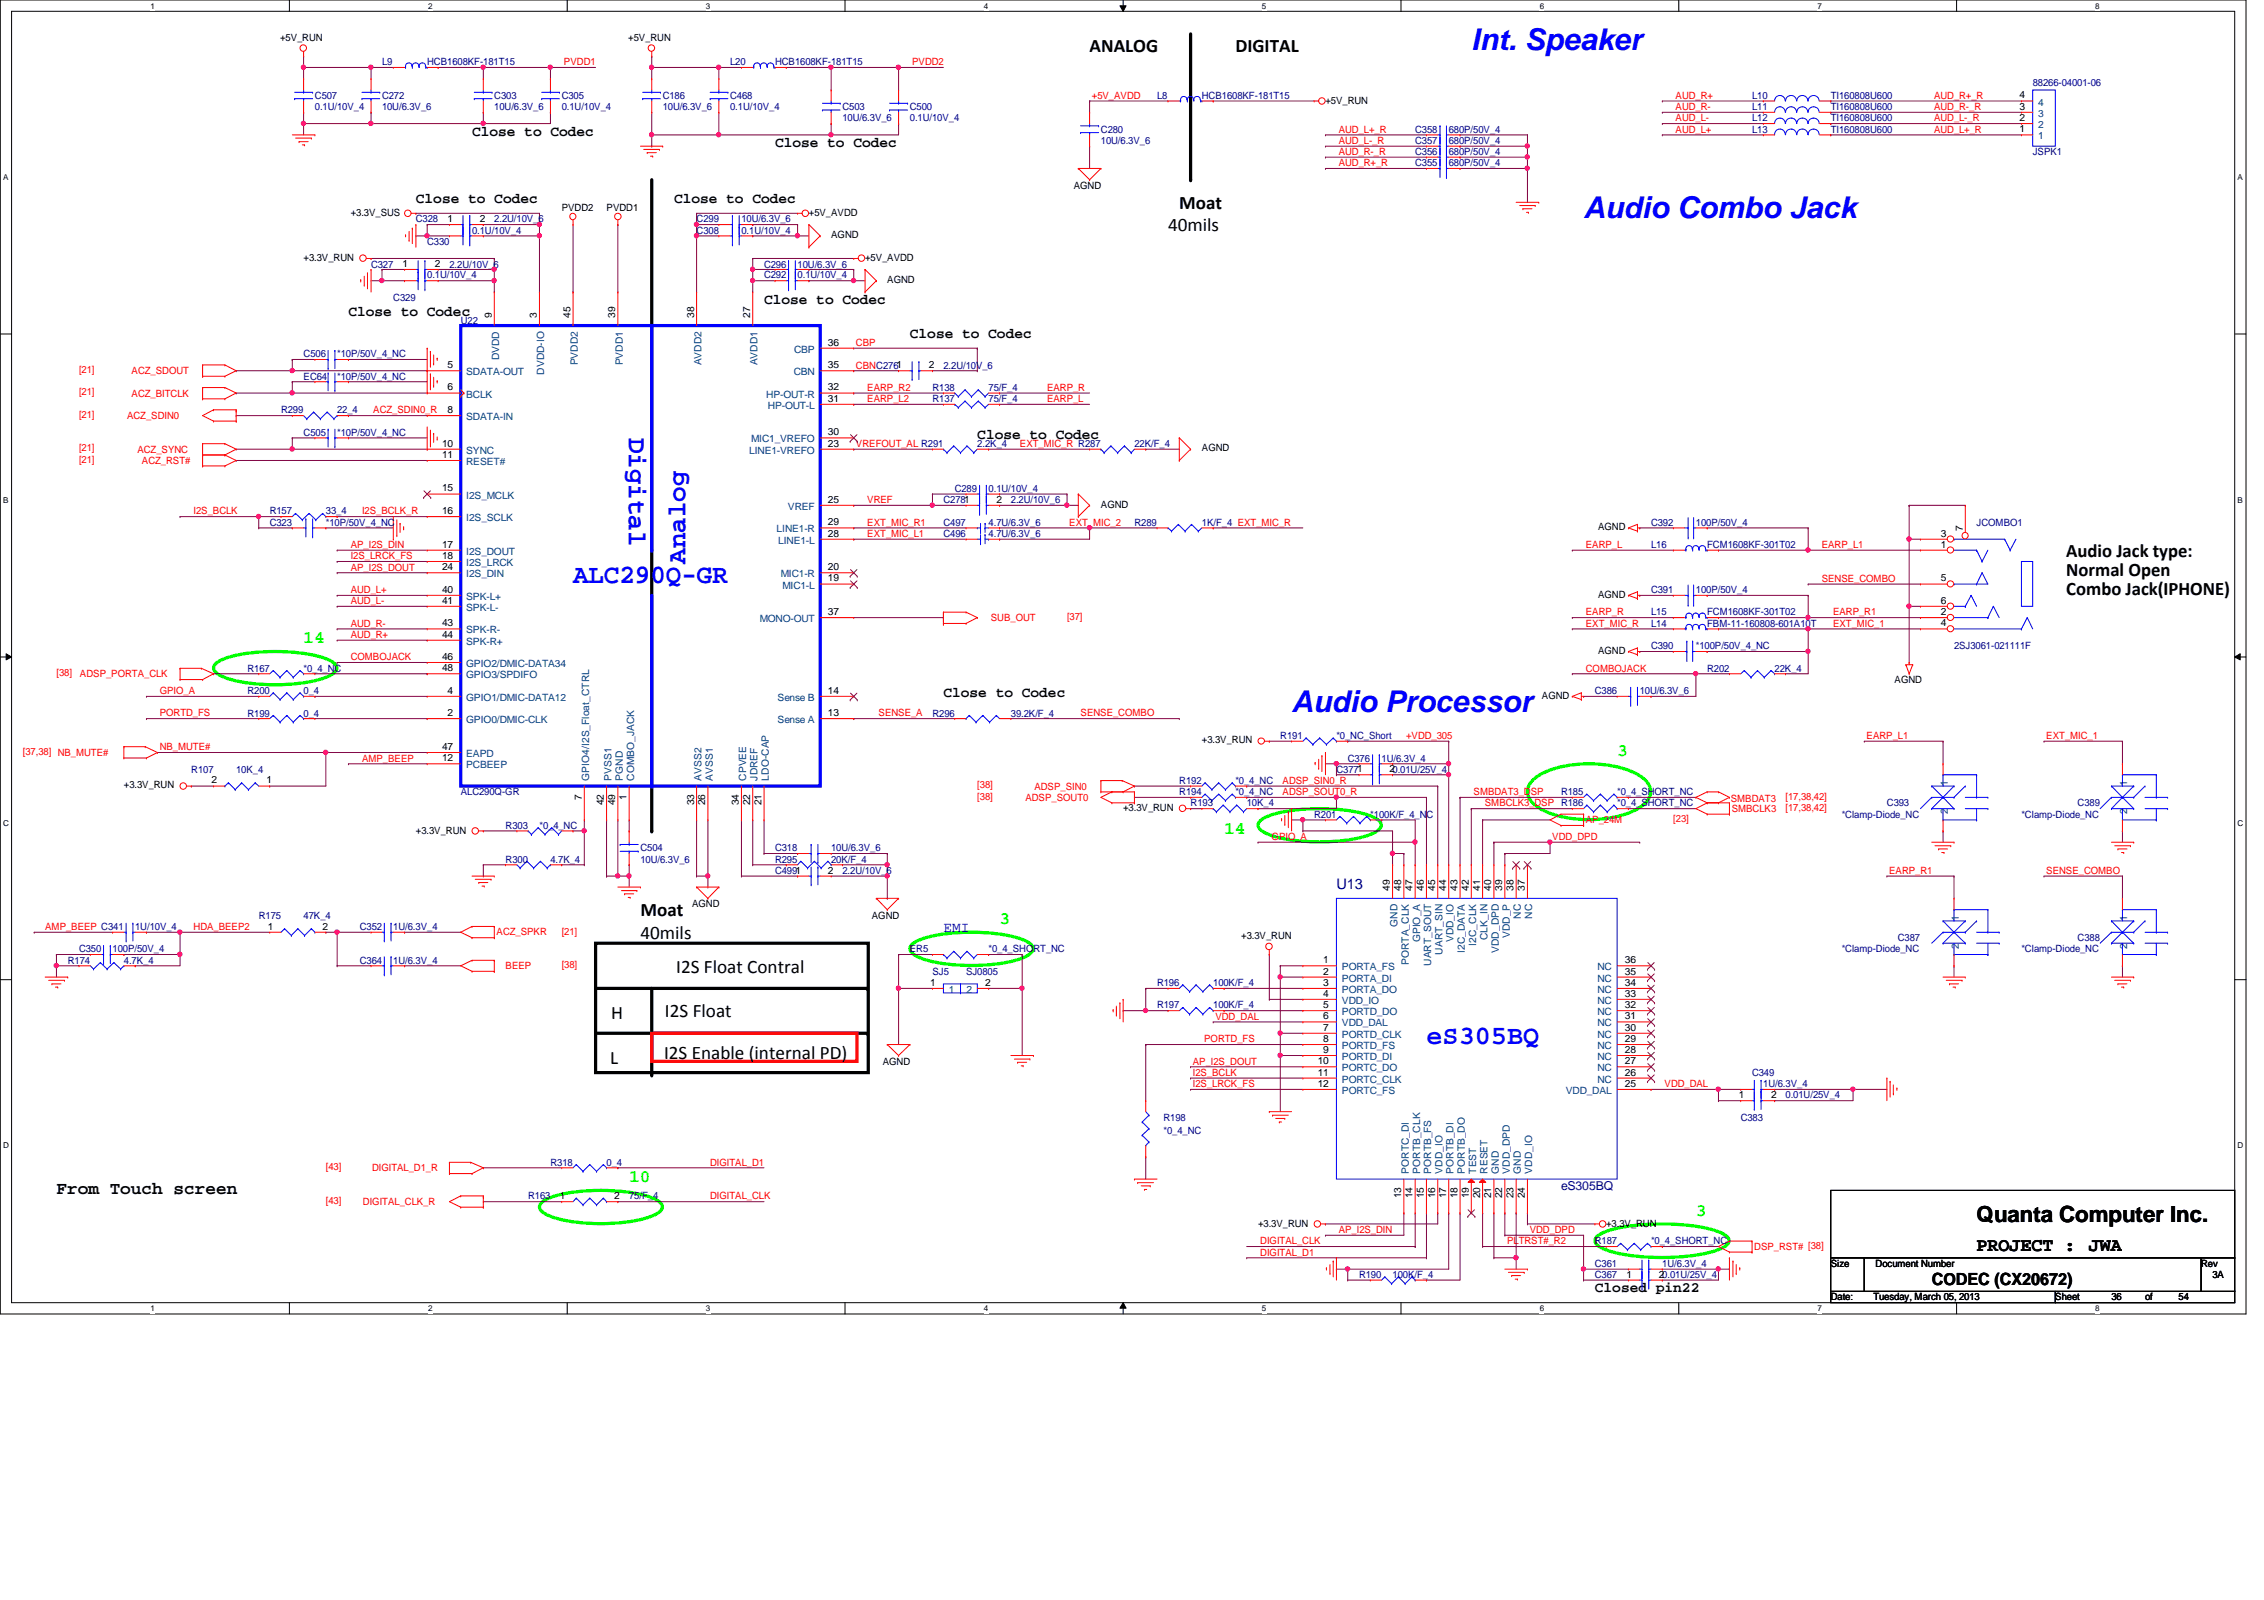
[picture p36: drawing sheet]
<svg xmlns="http://www.w3.org/2000/svg" width="297mm" height="210mm" viewBox="0 0 297 210" stroke-linecap="round" stroke-linejoin="round" font-family="sans-serif">
<defs><g id="words">
<g font-size="3.9" fill="#00f">
<text x="193" y="6.6">Int. Speaker</text>
<text x="207.8" y="28.7">Audio Combo Jack</text>
<text x="169.5" y="93.5">Audio Processor</text>
</g>
<g font-size="3.5" fill="#00f">
<text x="82.5" y="57.4" transform="rotate(90 82.5 57.4)">Digital</text>
<text x="75.2" y="76.5">ALC290Q-GR</text>
<text x="90" y="74" transform="rotate(-90 90 74)">Analog</text>
<text x="187.2" y="136.9">eS305BQ</text>
</g>
<text font-size="2.9" x="259.3" y="160.4">Quanta Computer Inc.</text>
<g font-size="2.5">
<text x="143" y="6.8">ANALOG</text>
<text x="162.1" y="6.8">DIGITAL</text>
<text x="154.7" y="27.4">Moat</text>
<text x="153.2" y="30.4">40mils</text>
<text x="271.1" y="73.1">Audio Jack type:</text>
<text x="271.1" y="75.6">Normal Open</text>
<text x="271.1" y="78.1">Combo Jack(IPHONE)</text>
<text x="84" y="123.2">40mils</text>
<text x="84" y="120.2">Moat</text>
<text x="88.7" y="127.6">I2S Float Contral</text>
<text x="80.2" y="133.6">H</text>
<text x="87.2" y="133.5">I2S Float</text>
<text x="80" y="139.5">L</text>
<text x="87.1" y="138.9">I2S Enable (internal PD)</text>
<text x="259.3" y="164.1">PROJECT :</text>
<text x="274.1" y="164.1">JWA</text>
</g>
<g font-size="2.3" fill="#0f0">
<text x="39.8" y="84.4">14</text>
<text x="212.2" y="99.1">3</text>
<text x="160.6" y="109.5">14</text>
<text x="131.1" y="121.2">3</text>
<text x="82.5" y="155.1">10</text>
<text x="222.5" y="159.6">3</text>
</g>
<text font-size="2.3" x="7.4" y="156.6">From Touch screen</text>
<text font-size="2.2" x="253.4" y="168.6">CODEC (CX20672)</text>
<g font-size="1.9">
<text x="61.9" y="17.8">Close to Codec</text>
<text x="101.7" y="19.3">Close to Codec</text>
<text x="54.6" y="26.7">Close to Codec</text>
<text x="88.4" y="26.7">Close to Codec</text>
<text x="45.7" y="41.4">Close to Codec</text>
<text x="100.2" y="39.9">Close to Codec</text>
<text x="119.4" y="44.3">Close to Codec</text>
<text x="128.2" y="57.6">Close to Codec</text>
<text x="123.8" y="91.5">Close to Codec</text>
<text x="209.2" y="169.5">Closed pin22</text>
</g>
<text font-size="1.9" fill="#000080" x="175.3" y="116.6">U13</text>
<text font-size="1.9" fill="#0000a0" x="123.8" y="122.3">EMI</text>
<text font-size="1.6" fill="#000080" x="204.8" y="156.1">eS305BQ</text>
<g font-size="1.3">
<text x="36.7" y="5.3">+5V_RUN</text>
<text x="82.4" y="5.3">+5V_RUN</text>
<text x="173.9" y="13.6">+5V_RUN</text>
<text x="265" y="17.4">1</text>
<text x="265" y="15.9">2</text>
<text x="265" y="14.4">3</text>
<text x="265" y="12.9">4</text>
<text x="46" y="28.3">+3.3V_SUS</text>
<text x="58.7" y="29.1">1</text>
<text x="62.9" y="29.1">2</text>
<text x="73.7" y="27.7">PVDD2</text>
<text x="79.6" y="27.7">PVDD1</text>
<text x="106.1" y="28.3">+5V_AVDD</text>
<text x="140.9" y="24.8">AGND</text>
<text x="39.8" y="34.2">+3.3V_RUN</text>
<text x="52.8" y="35">1</text>
<text x="57.1" y="35">2</text>
<text x="109" y="31.2">AGND</text>
<text x="113.5" y="34.2">+5V_AVDD</text>
<text x="64.5" y="41.7" transform="rotate(-90 64.5 41.7)">9</text>
<text x="70.4" y="41.7" transform="rotate(-90 70.4 41.7)">3</text>
<text x="74.8" y="41.7" transform="rotate(-90 74.8 41.7)">45</text>
<text x="80.7" y="41.7" transform="rotate(-90 80.7 41.7)">39</text>
<text x="91.1" y="41.7" transform="rotate(-90 91.1 41.7)">38</text>
<text x="98.4" y="41.7" transform="rotate(-90 98.4 41.7)">27</text>
<text x="116.4" y="37.1">AGND</text>
<text x="108.6" y="45.3">36</text>
<text x="58.7" y="48.3">5</text>
<text x="58.7" y="51.2">6</text>
<text x="108.6" y="52.7">31</text>
<text x="108.6" y="51.2">32</text>
<text x="108.6" y="48.3">35</text>
<text x="121.9" y="48.3">2</text>
<text x="58" y="58.6">10</text>
<text x="58.7" y="54.2">8</text>
<text x="108.6" y="58.6">23</text>
<text x="108.6" y="57.1">30</text>
<text x="157.7" y="59.2">AGND</text>
<text x="58" y="64.5">15</text>
<text x="58" y="60.1">11</text>
<text x="108.6" y="66">25</text>
<text x="130.7" y="66">2</text>
<text x="58" y="67.4">16</text>
<text x="58" y="71.8">17</text>
<text x="108.6" y="70.4">28</text>
<text x="108.6" y="68.9">29</text>
<text x="144.4" y="66.6">AGND</text>
<text x="209.7" y="69.6">AGND</text>
<text x="254.6" y="71.8">1</text>
<text x="254.6" y="70.4">3</text>
<text x="257.5" y="69.7" transform="rotate(-90 257.5 69.7)">7</text>
<text x="58" y="73.3">18</text>
<text x="58" y="74.8">24</text>
<text x="58" y="77.8">40</text>
<text x="108.6" y="76.3">19</text>
<text x="108.6" y="74.8">20</text>
<text x="254.6" y="76.3">5</text>
<text x="58" y="79.2">41</text>
<text x="58" y="82.2">43</text>
<text x="58" y="83.7">44</text>
<text x="108.6" y="80.7">37</text>
<text x="209.7" y="78.4">AGND</text>
<text x="254.6" y="80.7">2</text>
<text x="254.6" y="82.2">4</text>
<text x="254.6" y="79.2">6</text>
<text x="58" y="86.6">46</text>
<text x="58" y="88.1">48</text>
<text x="209.7" y="85.8">AGND</text>
<text x="248.6" y="89.6">AGND</text>
<text x="58.7" y="91">4</text>
<text x="58.7" y="93.9">2</text>
<text x="108.6" y="93.9">13</text>
<text x="108.6" y="91">14</text>
<text x="202.3" y="91.7">AGND</text>
<text x="58" y="98.4">47</text>
<text x="58" y="99.9">12</text>
<text x="157.7" y="97.5">+3.3V_RUN</text>
<text x="182.3" y="101.3">20.01U/25V_4</text>
<text x="16.3" y="103.4">+3.3V_RUN</text>
<text x="27.8" y="102.8">2</text>
<text x="35" y="102.8">1</text>
<text x="76.3" y="104.9" transform="rotate(-90 76.3 104.9)">7</text>
<text x="79.2" y="105.7" transform="rotate(-90 79.2 105.7)">42</text>
<text x="80.7" y="105.7" transform="rotate(-90 80.7 105.7)">49</text>
<text x="82.2" y="104.9" transform="rotate(-90 82.2 104.9)">1</text>
<text x="91.1" y="105.7" transform="rotate(-90 91.1 105.7)">33</text>
<text x="92.5" y="105.7" transform="rotate(-90 92.5 105.7)">26</text>
<text x="96.9" y="105.7" transform="rotate(-90 96.9 105.7)">34</text>
<text x="98.4" y="105.7" transform="rotate(-90 98.4 105.7)">22</text>
<text x="99.9" y="105.7" transform="rotate(-90 99.9 105.7)">21</text>
<text x="147.4" y="106.4">+3.3V_RUN</text>
<text x="54.6" y="109.3">+3.3V_RUN</text>
<text x="90.8" y="119">AGND</text>
<text x="108.6" y="114.6">2</text>
<text x="182.4" y="116.8" transform="rotate(-90 182.4 116.8)">49</text>
<text x="183.9" y="116.8" transform="rotate(-90 183.9 116.8)">48</text>
<text x="185.3" y="116.8" transform="rotate(-90 185.3 116.8)">47</text>
<text x="186.8" y="116.8" transform="rotate(-90 186.8 116.8)">46</text>
<text x="188.3" y="116.8" transform="rotate(-90 188.3 116.8)">45</text>
<text x="189.7" y="116.8" transform="rotate(-90 189.7 116.8)">44</text>
<text x="191.2" y="116.8" transform="rotate(-90 191.2 116.8)">43</text>
<text x="192.7" y="116.8" transform="rotate(-90 192.7 116.8)">42</text>
<text x="194.2" y="116.8" transform="rotate(-90 194.2 116.8)">41</text>
<text x="195.7" y="116.8" transform="rotate(-90 195.7 116.8)">40</text>
<text x="197.1" y="116.8" transform="rotate(-90 197.1 116.8)">39</text>
<text x="198.6" y="116.8" transform="rotate(-90 198.6 116.8)">38</text>
<text x="200.1" y="116.8" transform="rotate(-90 200.1 116.8)">37</text>
<text x="35.1" y="122">1</text>
<text x="42.3" y="122">2</text>
<text x="114.4" y="120.5">AGND</text>
<text x="162.9" y="123.2">+3.3V_RUN</text>
<text x="122" y="129.3">1</text>
<text x="129.2" y="129.3">2</text>
<text x="173.6" y="126.4">1</text>
<text x="173.6" y="127.8">2</text>
<text x="173.6" y="129.3">3</text>
<text x="173.6" y="130.8">4</text>
<text x="213.2" y="127.8">35</text>
<text x="213.2" y="129.3">34</text>
<text x="213.2" y="130.8">33</text>
<text x="213.2" y="126.4">36</text>
<text x="173.6" y="132.2">5</text>
<text x="173.6" y="133.7">6</text>
<text x="173.6" y="135.2">7</text>
<text x="173.6" y="136.7">8</text>
<text x="213.2" y="132.2">32</text>
<text x="213.2" y="133.7">31</text>
<text x="213.2" y="135.2">30</text>
<text x="213.2" y="136.7">29</text>
<text x="115.8" y="139.7">AGND</text>
<text x="172.9" y="139.6">10</text>
<text x="172.9" y="141.1">11</text>
<text x="172.9" y="142.6">12</text>
<text x="173.6" y="138.1">9</text>
<text x="213.2" y="138.1">28</text>
<text x="213.2" y="139.6">27</text>
<text x="213.2" y="141.1">26</text>
<text x="213.2" y="142.6">25</text>
<text x="228.1" y="144.1">1</text>
<text x="232.4" y="144.1">2</text>
<text x="73.4" y="157.3">1</text>
<text x="80.6" y="157.3">2</text>
<text x="165.1" y="160.9">+3.3V_RUN</text>
<text x="183.9" y="157.2" transform="rotate(-90 183.9 157.2)">13</text>
<text x="185.3" y="157.2" transform="rotate(-90 185.3 157.2)">14</text>
<text x="186.8" y="157.2" transform="rotate(-90 186.8 157.2)">15</text>
<text x="188.3" y="157.2" transform="rotate(-90 188.3 157.2)">16</text>
<text x="189.7" y="157.2" transform="rotate(-90 189.7 157.2)">17</text>
<text x="191.2" y="157.2" transform="rotate(-90 191.2 157.2)">18</text>
<text x="192.7" y="157.2" transform="rotate(-90 192.7 157.2)">19</text>
<text x="194.2" y="157.2" transform="rotate(-90 194.2 157.2)">20</text>
<text x="195.7" y="157.2" transform="rotate(-90 195.7 157.2)">21</text>
<text x="197.1" y="157.2" transform="rotate(-90 197.1 157.2)">22</text>
<text x="198.6" y="157.2" transform="rotate(-90 198.6 157.2)">23</text>
<text x="200.1" y="157.2" transform="rotate(-90 200.1 157.2)">24</text>
<text x="210.7" y="160.9">+3.3V_RUN</text>
<text x="213.4" y="167.6">1</text>
<text x="217.6" y="167.6">20.01U/25V_4</text>
<text x="240.2" y="166.2">Size</text>
<text x="246.1" y="166.2">Document Number</text>
<text x="288.8" y="166.2">Rev</text>
<text x="290.3" y="167.7">3A</text>
<text x="240.2" y="170.6">Date:</text>
<text x="245.8" y="170.6">Tuesday, March 05, 2013</text>
<text x="269.7" y="170.6">Sheet</text>
<text x="277" y="170.6">36</text>
<text x="281.4" y="170.6">of</text>
<text x="285.8" y="170.6">54</text>
</g>
<g font-size="1.3" fill="#000080">
<text x="50.1" y="8.6">L9</text>
<text x="56" y="8.6">HCB1608KF-181T15</text>
<text x="95.8" y="8.6">L20</text>
<text x="101.7" y="8.6">HCB1608KF-181T15</text>
<text x="266.7" y="11.2">88266-04001-06</text>
<text x="41.3" y="13">C507</text>
<text x="41.3" y="14.4">0.1U/10V_4</text>
<text x="50.1" y="13">C272</text>
<text x="50.1" y="14.4">10U/6.3V_6</text>
<text x="64.9" y="13">C303</text>
<text x="64.9" y="14.4">10U/6.3V_6</text>
<text x="73.7" y="13">C305</text>
<text x="73.7" y="14.4">0.1U/10V_4</text>
<text x="86.9" y="13">C186</text>
<text x="86.9" y="14.4">10U/6.3V_6</text>
<text x="95.8" y="13">C468</text>
<text x="95.8" y="14.4">0.1U/10V_4</text>
<text x="110.5" y="14.4">C503</text>
<text x="110.5" y="15.9">10U/6.3V_6</text>
<text x="119.4" y="14.4">C500</text>
<text x="119.4" y="15.9">0.1U/10V_4</text>
<text x="144.4" y="17.4">C280</text>
<text x="151.8" y="13">L8</text>
<text x="157.7" y="13">HCB1608KF-181T15</text>
<text x="185.7" y="17.4">C358</text>
<text x="190.1" y="17.4">680P/50V_4</text>
<text x="229.9" y="17.4">L13</text>
<text x="229.9" y="14.4">L11</text>
<text x="229.9" y="15.9">L12</text>
<text x="229.9" y="13">L10</text>
<text x="240.2" y="17.4">TI160808U600</text>
<text x="240.2" y="14.4">TI160808U600</text>
<text x="240.2" y="15.9">TI160808U600</text>
<text x="240.2" y="13">TI160808U600</text>
<text x="144.4" y="18.9">10U/6.3V_6</text>
<text x="185.7" y="20.4">C356</text>
<text x="185.7" y="18.9">C357</text>
<text x="185.7" y="21.8">C355</text>
<text x="190.1" y="20.4">680P/50V_4</text>
<text x="190.1" y="18.9">680P/50V_4</text>
<text x="190.1" y="21.8">680P/50V_4</text>
<text x="266.7" y="20.4">JSPK1</text>
<text x="54.6" y="29.2">C328</text>
<text x="64.9" y="29.2">2.2U/10V_6</text>
<text x="91.4" y="29.2">C299</text>
<text x="97.3" y="29.2">10U/6.3V_6</text>
<text x="48.7" y="35.1">C327</text>
<text x="56" y="32.1">C330</text>
<text x="59" y="35.1">2.2U/10V_6</text>
<text x="61.9" y="30.6">0.1U/10V_4</text>
<text x="91.4" y="30.6">C308</text>
<text x="97.3" y="30.6">0.1U/10V_4</text>
<text x="100.2" y="35.1">C296</text>
<text x="104.6" y="35.1">10U/6.3V_6</text>
<text x="51.6" y="39.5">C329</text>
<text x="56" y="36.5">0.1U/10V_4</text>
<text x="100.2" y="36.5">C292</text>
<text x="104.6" y="36.5">0.1U/10V_4</text>
<text x="39.8" y="46.9">C506</text>
<text x="44.2" y="46.9">*10P/50V_4_NC</text>
<text x="60.4" y="42.5">U22</text>
<text x="39.8" y="49.8">EC64</text>
<text x="44.2" y="49.8">*10P/50V_4_NC</text>
<text x="122.3" y="52.7">R137</text>
<text x="122.3" y="51.3">R138</text>
<text x="123.8" y="48.3">2.2U/10V_6</text>
<text x="129.7" y="52.7">75/F_4</text>
<text x="129.7" y="51.3">75/F_4</text>
<text x="36.9" y="54.2">R299</text>
<text x="39.8" y="57.2">C505</text>
<text x="44.2" y="57.2">*10P/50V_4_NC</text>
<text x="44.2" y="54.2">22_4</text>
<text x="128.2" y="58.6">2.2K_4</text>
<text x="148.8" y="58.6">22K/F_4</text>
<text x="123.8" y="66">C2781</text>
<text x="125.3" y="64.6">C289</text>
<text x="129.7" y="64.6">0.1U/10V_4</text>
<text x="132.6" y="66">2.2U/10V_6</text>
<text x="35.4" y="69">C323</text>
<text x="35.4" y="67.5">R157</text>
<text x="42.8" y="69">*10P/50V_4_NC</text>
<text x="42.8" y="67.5">33_4</text>
<text x="123.8" y="69">C497</text>
<text x="123.8" y="70.4">C496</text>
<text x="129.7" y="69">4.7U/6.3V_6</text>
<text x="129.7" y="70.4">4.7U/6.3V_6</text>
<text x="148.8" y="69">R289</text>
<text x="157.7" y="69">1K/F_4 EXT_MIC_R</text>
<text x="216.6" y="71.9">L16</text>
<text x="216.6" y="69">C392</text>
<text x="222.5" y="69">100P/50V_4</text>
<text x="224" y="71.9">FCM1608KF-301T02</text>
<text x="259.3" y="69">JCOMBO1</text>
<text x="216.6" y="77.8">C391</text>
<text x="222.5" y="77.8">100P/50V_4</text>
<text x="216.6" y="82.2">L14</text>
<text x="216.6" y="80.7">L15</text>
<text x="224" y="82.2">FBM-11-160808-601A10T</text>
<text x="224" y="80.7">FCM1608KF-301T02</text>
<text x="32.5" y="88.1">R167</text>
<text x="39.8" y="88.1">*0_4_NC</text>
<text x="216.6" y="85.2">C390</text>
<text x="222.5" y="85.2">*100P/50V_4_NC</text>
<text x="224" y="88.1">R202</text>
<text x="232.8" y="88.1">22K_4</text>
<text x="256.4" y="85.2">2SJ3061-021111F</text>
<text x="32.5" y="91.1">R200</text>
<text x="32.5" y="94">R199</text>
<text x="39.8" y="91.1">0_4</text>
<text x="39.8" y="94">0_4</text>
<text x="122.3" y="94">R296</text>
<text x="132.6" y="94">39.2K/F_4</text>
<text x="209.3" y="91.1">C386</text>
<text x="215.1" y="91.1">10U/6.3V_6</text>
<text x="25.1" y="101.4">R107</text>
<text x="31" y="101.4">10K_4</text>
<text x="168" y="96.9">R191</text>
<text x="175.3" y="101.4">C3771</text>
<text x="175.3" y="96.9">*0_NC_Short</text>
<text x="176.8" y="99.9">C376</text>
<text x="181.3" y="99.9">1U/6.3V_4</text>
<text x="60.4" y="104.3">ALC290Q-GR</text>
<text x="154.7" y="102.8">R192</text>
<text x="154.7" y="104.3">R194</text>
<text x="156.2" y="105.8">R193</text>
<text x="162.1" y="102.8">*0_4_NC</text>
<text x="162.1" y="104.3">*0_4_NC</text>
<text x="163.6" y="105.8">10K_4</text>
<text x="172.4" y="107.3">R201</text>
<text x="179.8" y="107.3">*100K/F_4_NC</text>
<text x="204.8" y="104.3">R185</text>
<text x="212.2" y="104.3">*0_4_SHORT_NC</text>
<text x="212.2" y="105.8">*0_4_SHORT_NC</text>
<text x="241.6" y="107.3">*Clamp-Diode_NC</text>
<text x="247.6" y="105.8">C393</text>
<text x="265.2" y="107.3">*Clamp-Diode_NC</text>
<text x="272.6" y="105.8">C389</text>
<text x="66.3" y="108.8">R303</text>
<text x="66.3" y="113.2">R300</text>
<text x="70.8" y="108.8">*0_4_NC</text>
<text x="72.2" y="113.2">4.7K_4</text>
<text x="84" y="111.7">C504</text>
<text x="84" y="113.2">10U/6.3V_6</text>
<text x="101.7" y="113.2">R295</text>
<text x="101.7" y="111.7">C318</text>
<text x="109" y="113.2">20K/F_4</text>
<text x="109" y="111.7">10U/6.3V_6</text>
<text x="101.7" y="114.6">C4991</text>
<text x="110.5" y="114.6">2.2U/10V_6</text>
<text x="10.4" y="124.9">C350</text>
<text x="14.8" y="124.9">100P/50V_4</text>
<text x="17.7" y="122">1U/10V_4</text>
<text x="33.9" y="120.5">R175</text>
<text x="39.8" y="120.5">47K_4</text>
<text x="47.2" y="122">C352</text>
<text x="51.6" y="122">1U/6.3V_4</text>
<text x="119.4" y="124.9">ER5</text>
<text x="129.7" y="124.9">*0_4_SHORT_NC</text>
<text x="241.6" y="124.9">*Clamp-Diode_NC</text>
<text x="249" y="123.5">C387</text>
<text x="265.2" y="124.9">*Clamp-Diode_NC</text>
<text x="272.6" y="123.5">C388</text>
<text x="8.9" y="126.4">R174</text>
<text x="16.3" y="126.4">4.7K_4</text>
<text x="47.2" y="126.4">C364</text>
<text x="51.6" y="126.4">1U/6.3V_4</text>
<text x="122.3" y="127.9">SJ5</text>
<text x="126.7" y="127.9">SJ0805</text>
<text x="151.8" y="129.4">R196</text>
<text x="159.2" y="129.4">100K/F_4</text>
<text x="151.8" y="132.3">R197</text>
<text x="159.2" y="132.3">100K/F_4</text>
<text x="229.9" y="141.1">C349</text>
<text x="231.3" y="142.6">1U/6.3V_4</text>
<text x="152.7" y="147">R198</text>
<text x="152.7" y="148.8">*0_4_NC</text>
<text x="228.4" y="147">C383</text>
<text x="234.3" y="144.1">0.01U/25V_4</text>
<text x="72.2" y="153">R318</text>
<text x="79.6" y="153">0_4</text>
<text x="69.3" y="157.4">R163</text>
<text x="82.5" y="157.4">75/F_4</text>
<text x="178.3" y="167.7">R190</text>
<text x="182.7" y="167.7">100K/F_4</text>
<text x="209.3" y="166.2">C361</text>
<text x="209.3" y="167.7">C367</text>
<text x="209.3" y="163.2">R187</text>
<text x="216.6" y="163.2">*0_4_SHORT_NC</text>
<text x="218.1" y="166.2">1U/6.3V_4</text>
</g>
<g font-size="1.3" fill="#f00">
<text x="74" y="8.6">PVDD1</text>
<text x="119.7" y="8.6">PVDD2</text>
<text x="143.3" y="13">+5V_AVDD</text>
<text x="175.6" y="17.4">AUD_L+_R</text>
<text x="219.8" y="15.9">AUD_L-</text>
<text x="219.8" y="14.4">AUD_R-</text>
<text x="219.8" y="13">AUD_R+</text>
<text x="219.8" y="17.4">AUD_L+</text>
<text x="253.7" y="15.9">AUD_L-_R</text>
<text x="253.7" y="13">AUD_R+_R</text>
<text x="253.7" y="14.4">AUD_R-_R</text>
<text x="253.7" y="17.4">AUD_L+_R</text>
<text x="175.6" y="20.3">AUD_R-_R</text>
<text x="175.6" y="18.9">AUD_L-_R</text>
<text x="175.6" y="21.8">AUD_R+_R</text>
<text x="112.3" y="45.4">CBP</text>
<text x="10.4" y="48.9">[21]</text>
<text x="10.4" y="51.9">[21]</text>
<text x="17.3" y="49.1">ACZ_SDOUT</text>
<text x="17.3" y="52">ACZ_BITCLK</text>
<text x="112.3" y="48.3">CBNC2761</text>
<text x="113.8" y="51.3">EARP_R2</text>
<text x="113.8" y="52.7">EARP_L2</text>
<text x="137.4" y="52.7">EARP_L</text>
<text x="137.4" y="51.3">EARP_R</text>
<text x="10.4" y="54.8">[21]</text>
<text x="10.4" y="59.2">[21]</text>
<text x="16.7" y="54.9">ACZ_SDIN0</text>
<text x="18" y="59.4">ACZ_SYNC</text>
<text x="49" y="54.2">ACZ_SDIN0_R</text>
<text x="112.3" y="58.6">VREFOUT_AL R291</text>
<text x="133.8" y="58.6">EXT_MIC_R R287</text>
<text x="10.4" y="60.7">[21]</text>
<text x="18.6" y="60.9">ACZ_RST#</text>
<text x="113.8" y="66">VREF</text>
<text x="25.4" y="67.5">I2S_BCLK</text>
<text x="46" y="71.9">AP_I2S_DIN</text>
<text x="47.5" y="67.5">I2S_BCLK_R</text>
<text x="113.8" y="69">EXT_MIC_R1</text>
<text x="113.8" y="70.4">EXT_MIC_L1</text>
<text x="140.3" y="69">EXT_MIC_2</text>
<text x="208.1" y="71.9">EARP_L</text>
<text x="239" y="71.9">EARP_L1</text>
<text x="46" y="77.8">AUD_L+</text>
<text x="46" y="74.8">AP_I2S_DOUT</text>
<text x="46" y="73.4">I2S_LRCK_FS</text>
<text x="239" y="76.3">SENSE_COMBO</text>
<text x="46" y="83.7">AUD_R+</text>
<text x="46" y="82.2">AUD_R-</text>
<text x="46" y="79.2">AUD_L-</text>
<text x="130" y="81.5">SUB_OUT</text>
<text x="140" y="81.3">[37]</text>
<text x="208.1" y="80.7">EARP_R</text>
<text x="208.1" y="82.2">EXT_MIC_R</text>
<text x="240.5" y="80.7">EARP_R1</text>
<text x="240.5" y="82.2">EXT_MIC_1</text>
<text x="7.4" y="88.7">[38]</text>
<text x="10.5" y="88.9">ADSP_PORTA_CLK</text>
<text x="46" y="86.6">COMBOJACK</text>
<text x="208.1" y="88.1">COMBOJACK</text>
<text x="21" y="91.1">GPIO_A</text>
<text x="21" y="94">PORTD_FS</text>
<text x="115.3" y="94">SENSE_A</text>
<text x="141.8" y="94">SENSE_COMBO</text>
<text x="3" y="99">[37,38] NB_MUTE#</text>
<text x="21" y="98.4">NB_MUTE#</text>
<text x="47.5" y="99.9">AMP_BEEP</text>
<text x="184.5" y="96.9">+VDD_305</text>
<text x="244.9" y="96.9">EARP_L1</text>
<text x="268.5" y="96.9">EXT_MIC_1</text>
<text x="128.2" y="103.4">[38]</text>
<text x="128.2" y="104.9">[38]</text>
<text x="134.5" y="105.1">ADSP_SOUT0</text>
<text x="135.7" y="103.6">ADSP_SIN0</text>
<text x="168.3" y="104.3">ADSP_SOUT0_R</text>
<text x="168.3" y="102.8">ADSP_SIN0_R</text>
<text x="193.3" y="104.3">SMBDAT3_DSP</text>
<text x="194.8" y="105.8">SMBCLK3_DSP R186</text>
<text x="208.1" y="108">AP_24M</text>
<text x="219.5" y="107.9">[23]</text>
<text x="227.1" y="105.2">SMBDAT3</text>
<text x="227.2" y="106.5">SMBCLK3</text>
<text x="234.3" y="104.9">[17,38,42]</text>
<text x="234.3" y="106.4">[17,38,42]</text>
<text x="166.8" y="110.2">GPIO_A</text>
<text x="203.7" y="110.2">VDD_DPD</text>
<text x="247.9" y="114.6">EARP_R1</text>
<text x="268.5" y="114.6">SENSE_COMBO</text>
<text x="5.9" y="122">AMP_BEEP C341</text>
<text x="25.4" y="122">HDA_BEEP2</text>
<text x="65.1" y="122.7">ACZ_SPKR</text>
<text x="73.7" y="122.6">[21]</text>
<text x="66.3" y="127.2">BEEP</text>
<text x="73.7" y="127">[38]</text>
<text x="158" y="136.7">PORTD_FS</text>
<text x="159.5" y="133.8">VDD_DAL</text>
<text x="156.5" y="141.1">I2S_BCLK</text>
<text x="156.5" y="142.6">I2S_LRCK_FS</text>
<text x="156.5" y="139.7">AP_I2S_DOUT</text>
<text x="218.4" y="142.6">VDD_DAL</text>
<text x="42.8" y="153.5">[43]</text>
<text x="48.8" y="153.7">DIGITAL_D1_R</text>
<text x="93.2" y="152.9">DIGITAL_D1</text>
<text x="42.8" y="157.9">[43]</text>
<text x="47.6" y="158.1">DIGITAL_CLK_R</text>
<text x="93.2" y="157.4">DIGITAL_CLK</text>
<text x="175.6" y="161.8">AP_I2S_DIN</text>
<text x="200.7" y="161.8">VDD_DPD</text>
<text x="165.4" y="163.2">DIGITAL_CLK</text>
<text x="165.4" y="164.7">DIGITAL_D1</text>
<text x="197.7" y="163.2">PLTRST#_R2</text>
<text x="230.2" y="164">DSP_RST# [38]</text>
</g>
<g font-size="1.3" fill="#004080">
<text x="267.4" y="16.8">2</text>
<text x="267.4" y="15.3">3</text>
<text x="267.4" y="13.8">4</text>
<text x="267.4" y="18.3">1</text>
<text x="65.5" y="47.2" transform="rotate(-90 65.5 47.2)">DVDD</text>
<text x="75.8" y="47.9" transform="rotate(-90 75.8 47.9)">PVDD2</text>
<text x="81.7" y="47.9" transform="rotate(-90 81.7 47.9)">PVDD1</text>
<text x="92" y="47.9" transform="rotate(-90 92 47.9)">AVDD2</text>
<text x="99.4" y="47.9" transform="rotate(-90 99.4 47.9)">AVDD1</text>
<text x="104.2" y="46.3">CBP</text>
<text x="61.2" y="49.2">SDATA-OUT</text>
<text x="61.2" y="52.2">BCLK</text>
<text x="71.4" y="49.1" transform="rotate(-90 71.4 49.1)">DVDD-IO</text>
<text x="100.5" y="52.2">HP-OUT-R</text>
<text x="100.8" y="53.6">HP-OUT-L</text>
<text x="104.1" y="49.2">CBN</text>
<text x="61.2" y="55.1">SDATA-IN</text>
<text x="61.2" y="59.5">SYNC</text>
<text x="98.3" y="59.5">LINE1-VREFO</text>
<text x="98.5" y="58">MIC1_VREFO</text>
<text x="61.2" y="65.4">I2S_MCLK</text>
<text x="61.2" y="61">RESET#</text>
<text x="61.2" y="68.4">I2S_SCLK</text>
<text x="101.9" y="69.8">LINE1-R</text>
<text x="102.1" y="71.3">LINE1-L</text>
<text x="103.4" y="66.9">VREF</text>
<text x="61.2" y="72.8">I2S_DOUT</text>
<text x="61.2" y="74.3">I2S_LRCK</text>
<text x="61.2" y="75.7">I2S_DIN</text>
<text x="102.4" y="75.7">MIC1-R</text>
<text x="102.7" y="77.2">MIC1-L</text>
<text x="61.2" y="78.7">SPK-L+</text>
<text x="61.2" y="80.1">SPK-L-</text>
<text x="61.2" y="83.1">SPK-R-</text>
<text x="99.7" y="81.6">MONO-OUT</text>
<text x="61.2" y="84.6">SPK-R+</text>
<text x="61.2" y="87.5">GPIO2/DMIC-DATA34</text>
<text x="61.2" y="89">GPIO3/SPDIFO</text>
<text x="61.2" y="91.9">GPIO1/DMIC-DATA12</text>
<text x="61.2" y="94.9">GPIO0/DMIC-CLK</text>
<text x="102" y="94.9">Sense A</text>
<text x="102" y="91.9">Sense B</text>
<text x="61.2" y="99.3">EAPD</text>
<text x="61.2" y="100.8">PCBEEP</text>
<text x="77.3" y="102.4" transform="rotate(-90 77.3 102.4)">GPIO4/I2S_Float_CTRL</text>
<text x="80.2" y="102.4" transform="rotate(-90 80.2 102.4)">PVSS1</text>
<text x="81.7" y="102.4" transform="rotate(-90 81.7 102.4)">PGND</text>
<text x="83.2" y="102.4" transform="rotate(-90 83.2 102.4)">COMBO_JACK</text>
<text x="92" y="102.4" transform="rotate(-90 92 102.4)">AVSS2</text>
<text x="93.5" y="102.4" transform="rotate(-90 93.5 102.4)">AVSS1</text>
<text x="97.9" y="102.4" transform="rotate(-90 97.9 102.4)">CPVEE</text>
<text x="99.4" y="102.4" transform="rotate(-90 99.4 102.4)">JDREF</text>
<text x="100.9" y="102.4" transform="rotate(-90 100.9 102.4)">LDO-CAP</text>
<text x="255.6" y="106.8" transform="rotate(-90 255.6 106.8)">2</text>
<text x="255.6" y="103.1" transform="rotate(-90 255.6 103.1)">1</text>
<text x="279.1" y="106.8" transform="rotate(-90 279.1 106.8)">2</text>
<text x="279.1" y="103.1" transform="rotate(-90 279.1 103.1)">1</text>
<text x="183.3" y="121.6" transform="rotate(-90 183.3 121.6)">GND</text>
<text x="186.3" y="123.6" transform="rotate(-90 186.3 123.6)">GPIO_A</text>
<text x="189.3" y="125.2" transform="rotate(-90 189.3 125.2)">UART_SIN</text>
<text x="190.7" y="123.6" transform="rotate(-90 190.7 123.6)">VDD_IO</text>
<text x="192.2" y="125" transform="rotate(-90 192.2 125)">I2C_DATA</text>
<text x="193.7" y="124.1" transform="rotate(-90 193.7 124.1)">I2C_CLK</text>
<text x="195.2" y="123.3" transform="rotate(-90 195.2 123.3)">CLK_IN</text>
<text x="196.6" y="125" transform="rotate(-90 196.6 125)">VDD_DPD</text>
<text x="198.1" y="123.1" transform="rotate(-90 198.1 123.1)">VDD_P</text>
<text x="199.6" y="120.5" transform="rotate(-90 199.6 120.5)">NC</text>
<text x="201" y="120.5" transform="rotate(-90 201 120.5)">NC</text>
<text x="257" y="124.5" transform="rotate(-90 257 124.5)">2</text>
<text x="257" y="120.8" transform="rotate(-90 257 120.8)">1</text>
<text x="279.1" y="124.5" transform="rotate(-90 279.1 124.5)">2</text>
<text x="279.1" y="120.8" transform="rotate(-90 279.1 120.8)">1</text>
<text x="124.5" y="130.3">1</text>
<text x="126.8" y="130.3">2</text>
<text x="176.1" y="127.3">PORTA_FS</text>
<text x="176.1" y="128.8">PORTA_DI</text>
<text x="176.1" y="130.3">PORTA_DO</text>
<text x="176.1" y="131.7">VDD_IO</text>
<text x="184.8" y="126.6" transform="rotate(-90 184.8 126.6)">PORTA_CLK</text>
<text x="187.8" y="126.7" transform="rotate(-90 187.8 126.7)">UART_SOUT</text>
<text x="209.6" y="128.8">NC</text>
<text x="209.6" y="130.3">NC</text>
<text x="209.6" y="131.7">NC</text>
<text x="209.6" y="127.3">NC</text>
<text x="176.1" y="133.2">PORTD_DO</text>
<text x="176.1" y="134.7">VDD_DAL</text>
<text x="176.1" y="136.1">PORTD_CLK</text>
<text x="176.1" y="137.6">PORTD_FS</text>
<text x="209.6" y="133.2">NC</text>
<text x="209.6" y="134.7">NC</text>
<text x="209.6" y="136.1">NC</text>
<text x="209.6" y="137.6">NC</text>
<text x="176.1" y="139.1">PORTD_DI</text>
<text x="176.1" y="140.5">PORTC_DO</text>
<text x="176.1" y="142">PORTC_CLK</text>
<text x="176.1" y="143.5">PORTC_FS</text>
<text x="205.4" y="143.5">VDD_DAL</text>
<text x="209.6" y="139.1">NC</text>
<text x="209.6" y="140.5">NC</text>
<text x="209.6" y="142">NC</text>
<text x="184.8" y="154" transform="rotate(-90 184.8 154)">PORTC_DI</text>
<text x="186.3" y="154" transform="rotate(-90 186.3 154)">PORTB_CLK</text>
<text x="187.8" y="154" transform="rotate(-90 187.8 154)">PORTB_FS</text>
<text x="189.3" y="154" transform="rotate(-90 189.3 154)">VDD_IO</text>
<text x="190.7" y="154" transform="rotate(-90 190.7 154)">PORTB_DI</text>
<text x="192.2" y="154" transform="rotate(-90 192.2 154)">PORTB_DO</text>
<text x="193.7" y="154" transform="rotate(-90 193.7 154)">TEST</text>
<text x="195.2" y="154" transform="rotate(-90 195.2 154)">RESET</text>
<text x="196.6" y="154" transform="rotate(-90 196.6 154)">GND</text>
<text x="198.1" y="154" transform="rotate(-90 198.1 154)">VDD_DPD</text>
<text x="199.6" y="154" transform="rotate(-90 199.6 154)">GND</text>
<text x="201" y="154" transform="rotate(-90 201 154)">VDD_IO</text>
</g>
<g font-size="1.1">
<text x="19.7" y="1.1">1</text>
<text x="56.2" y="1.1">2</text>
<text x="92.6" y="1.1">3</text>
<text x="129.1" y="1.1">4</text>
<text x="165.6" y="1.1">5</text>
<text x="202" y="1.1">6</text>
<text x="238.5" y="1.1">7</text>
<text x="274.9" y="1.1">8</text>
<text x=".4" y="23.6">A</text>
<text x="293.6" y="23.6">A</text>
<text x=".4" y="66">B</text>
<text x="293.6" y="66">B</text>
<text x=".4" y="108.3">C</text>
<text x="293.6" y="108.3">C</text>
<text x=".4" y="150.7">D</text>
<text x="293.6" y="150.7">D</text>
<text x="19.7" y="172">1</text>
<text x="56.2" y="172">2</text>
<text x="92.6" y="172">3</text>
<text x="129.1" y="172">4</text>
<text x="165.6" y="172">5</text>
<text x="202" y="172">6</text>
<text x="238.5" y="172">7</text>
<text x="274.9" y="172">8</text>
</g>
</g></defs>
<path d="M0 0h294.7v172.4h-294.7zM1.5 1.5h291.7v169.4h-291.7z" fill="none" stroke="#000" stroke-width=".13"/>
<g fill="#fff">
<path d="M19.7 .2h.6v1.2h-.6z"/>
<path d="M19.7 171.1h.6v1.2h-.6z"/>
</g>
<path d="M38 0v1.5M38 170.9v1.5" fill="none" stroke="#000" stroke-width=".13"/>
<g fill="#fff">
<path d="M56.2 .2h.6v1.2h-.6z"/>
<path d="M56.2 171.1h.6v1.2h-.6z"/>
</g>
<path d="M74.4 0v1.5M74.4 170.9v1.5" fill="none" stroke="#000" stroke-width=".13"/>
<g fill="#fff">
<path d="M92.6 .2h.6v1.2h-.6z"/>
<path d="M92.6 171.1h.6v1.2h-.6z"/>
</g>
<path d="M110.9 0v1.5M110.9 170.9v1.5" fill="none" stroke="#000" stroke-width=".13"/>
<g fill="#fff">
<path d="M129.1 .2h.6v1.2h-.6z"/>
<path d="M129.1 171.1h.6v1.2h-.6z"/>
</g>
<path d="M146.9 .8h.8l-.3 .7zM147.4 0v1.5M147.4 170.9l.3 .7h-.8zM147.4 170.9v1.5" fill="none" stroke="#000" stroke-width=".13"/>
<path d="M146.9 .8h.8l-.3 .7zM147.4 170.9l.3 .7h-.8z" fill="#000"/>
<g fill="#fff">
<path d="M165.6 .2h.6v1.2h-.6z"/>
<path d="M165.6 171.1h.6v1.2h-.6z"/>
</g>
<path d="M183.8 0v1.5M183.8 170.9v1.5" fill="none" stroke="#000" stroke-width=".13"/>
<g fill="#fff">
<path d="M202 .2h.6v1.2h-.6z"/>
<path d="M202 171.1h.6v1.2h-.6z"/>
</g>
<path d="M220.3 0v1.5M220.3 170.9v1.5" fill="none" stroke="#000" stroke-width=".13"/>
<g fill="#fff">
<path d="M238.5 .2h.6v1.2h-.6z"/>
<path d="M238.5 171.1h.6v1.2h-.6z"/>
</g>
<path d="M256.7 0v1.5M256.7 170.9v1.5" fill="none" stroke="#000" stroke-width=".13"/>
<g fill="#fff">
<path d="M274.9 .2h.6v1.2h-.6z"/>
<path d="M274.9 171.1h.6v1.2h-.6z"/>
<path d="M.4 22.6h.7v1.2h-.7z"/>
<path d="M293.6 22.6h.7v1.2h-.7z"/>
<path d="M.4 65h.7v1.2h-.7z"/>
<path d="M293.6 65h.7v1.2h-.7z"/>
</g>
<path d="M0 43.8h1.5M293.2 43.8h1.5" fill="none" stroke="#000" stroke-width=".13"/>
<g fill="#fff">
<path d="M.4 107.4h.8v1.1h-.8z"/>
<path d="M293.6 107.4h.7v1.1h-.7z"/>
</g>
<path d="M0 86.2h1.5M.8 85.8l.7 .4-.7 .4zM293.2 86.2l.7-.4v.8zM293.2 86.2h1.5" fill="none" stroke="#000" stroke-width=".13"/>
<path d="M.8 85.8l.7 .4-.7 .4zM293.2 86.2l.7-.4v.8z" fill="#000"/>
<g fill="#fff">
<path d="M.4 149.7h.8v1.2h-.8z"/>
<path d="M293.6 149.7h.7v1.2h-.7z"/>
</g>
<path d="M0 128.5h1.5M293.2 128.5h1.5" fill="none" stroke="#000" stroke-width=".13"/>
<path d="M156.2 4.4v19.2M85.5 23.6v85.4M78.1 123.7h35.8v17h-35.8zM78.1 129.7h35.7M78.1 135.6h35.7M85.5 129.7v11.3" fill="none" stroke="#000" stroke-width=".42"/>
<g fill="#000">
<circle cx="156.2" cy="23.6" r=".21"/>
<circle cx="85.5" cy="109" r=".21"/>
<circle cx="113.8" cy="129.7" r=".21"/>
<circle cx="113.8" cy="135.6" r=".21"/>
<circle cx="85.5" cy="141" r=".21"/>
</g>
<path d="M85.5 135.6h26.9v3.6h-26.9z" fill="none" stroke="#f00" stroke-width=".42"/>
<path d="M28.4 87a10.9 10.9 0 0 1 5.1-1.4 23.8 23.8 0 0 1 9.1 .8 1.93 1.93 0 0 1 1.6 1.2 1.96 1.96 0 0 1-1.6 1.3 23.7 23.7 0 0 1-13 0 1.94 1.94 0 0 1-1.6-1.3l.1-.3zM165.5 107.6a10.9 10.9 0 0 1 5.1-1.4 23.8 23.8 0 0 1 9.1 .8 1.93 1.93 0 0 1 1.5 1.2 1.96 1.96 0 0 1-1.5 1.3 23.7 23.7 0 0 1-13.1 0 1.94 1.94 0 0 1-1.5-1.3l.1-.3zM201.3 102.2a10.5 10.5 0 0 1 5.9-1.9 14.4 14.4 0 0 1 7.8 1.4 2.47 2.47 0 0 1 1.5 2.7 4 4 0 0 1-2.3 2 15.7 15.7 0 0 1-11.4 0 4 4 0 0 1-2.3-2 2.05 2.05 0 0 1 .8-2.2zM119.8 123.8a10.9 10.9 0 0 1 5.1-1.4 23.8 23.8 0 0 1 9.1 .8 1.93 1.93 0 0 1 1.5 1.3 1.96 1.96 0 0 1-1.5 1.2 23.7 23.7 0 0 1-13.1 0 1.94 1.94 0 0 1-1.5-1.2l.1-.4zM71.2 157.6a10.9 10.9 0 0 1 5.1-1.3 23.7 23.7 0 0 1 9 .8 1.93 1.93 0 0 1 1.6 1.2 1.96 1.96 0 0 1-1.6 1.3 23.6 23.6 0 0 1-13 0 1.94 1.94 0 0 1-1.5-1.3l.1-.3zM209.7 162.1a12.5 12.5 0 0 1 5.6-1.4 27.8 27.8 0 0 1 9.9 .8l1.2 .6 .3 .3 .2 .4-.2 .3a4.5 4.5 0 0 1-2.4 1.2 28.8 28.8 0 0 1-13.4-.2l-1.2-.6-.3-.4-.1-.3 .1-.4z" fill="none" stroke="#0f0" stroke-width=".42"/>
<path d="M112 69.3h.1M112 69.3h14.7M143 69.3h.1M143 69.3h8.8M159.2 69.3h.1M159.2 69.3h11.7" fill="none" stroke="#800040" stroke-width=".13"/>
<circle cx="142.9" cy="69.2" r=".29" fill="#f0f"/>
<circle cx="142.9" cy="69.2" r=".29" fill="none" stroke="#f0f" stroke-width=".13"/>
<g fill="none" stroke="#800040" stroke-width=".13">
<path d="M57.5 36.8h7.4M64.9 36.8h.1M64.9 35.3h.1M64.9 35.3v3M75.2 38.3h.1M75.2 29.5v8.8M98.8 35.3h.1M98.8 35.3h2.9M98.8 33.9v1.4M112 58.9h.1M112 58.9h10.3M129.7 58.9h.1"/>
<path d="M129.7 58.9h13.3M150.3 58.9h.1M150.3 58.9h4.4M112 70.7h.1M112 70.7h14.7M122.3 64.8h.1M122.3 64.8h4.4M131.1 70.7h.1M131.1 69.3h.1M131.1 64.8h.1M131.1 69.3h11.9M131.1 64.8h8.9"/>
<path d="M140 66.3h.1M140 66.3h1.5M143 69.3h.1M143 69.3v1.4h-11.9M44.2 86.9h.1M44.2 86.9h11.8M112 94.3h.1M112 94.3h13.3M132.6 94.3h22.1M154.7 94.3h.1M75.2 109h.1M75.2 109h1.5"/>
<path d="M100.2 112h.1M100.2 107.6v4.4M100.2 112h4.4M104.6 112h.1"/>
</g>
<circle cx="64.8" cy="36.8" r=".29" fill="#f0f"/>
<circle cx="64.8" cy="36.8" r=".29" fill="none" stroke="#f0f" stroke-width=".13"/>
<path d="M109 114.9h7.4M116.4 114.9h.1" fill="none" stroke="#800040" stroke-width=".13"/>
<circle cx="116.4" cy="114.9" r=".29" fill="#f0f"/>
<circle cx="116.4" cy="114.9" r=".29" fill="none" stroke="#f0f" stroke-width=".13"/>
<g fill="none" stroke="#800040" stroke-width=".13">
<path d="M50.1 35.3h.1M50.1 36.8h.1M50.1 35.3h3M50.1 35.3v1.5M54.6 28h.1M54.6 28h16.2M56 30.9h.1M56 30.9h3M98.8 33.9h.1M98.8 33.9h13.2M106.1 35.3h.1M106.1 35.3h5.9"/>
<path d="M112 35.3h.1M112 35.3v1.5M31 60.4h.1M31 60.4h25M122.3 66.3h.1M122.3 66.3h4.4M63.4 109h.1M63.4 109h4.4M82.5 109h.1M82.5 107.6v1.4M109 112h7.4M116.4 117.9h.1"/>
<path d="M116.4 112h.1M116.4 113.5h.1M116.4 112v1.5M116.4 114.9v3"/>
</g>
<circle cx="56" cy="30.9" r=".29" fill="#f0f"/>
<circle cx="56" cy="30.9" r=".29" fill="none" stroke="#f0f" stroke-width=".13"/>
<path d="M91.4 28h.1M91.4 28h13.2M31 58.9h.1M31 58.9h25M38.4 58.9h.1M38.4 57.4h.1M38.4 57.4h2.9M38.4 57.4v1.5M45.7 57.4h.1M45.7 57.4h10.3" fill="none" stroke="#800040" stroke-width=".13"/>
<circle cx="38.3" cy="58.9" r=".29" fill="#f0f"/>
<circle cx="38.3" cy="58.9" r=".29" fill="none" stroke="#f0f" stroke-width=".13"/>
<g fill="none" stroke="#800040" stroke-width=".13">
<path d="M50.1 36.8h.1M50.1 36.8h3M54.6 30.9h.1M54.6 30.9h1.4M56 29.5h.1M56 30.9h.1M56 29.5h3M56 29.5v1.4M70.8 29.5h.1M70.8 28v1.5M122.3 48.6h5.9M128.2 48.6h.1"/>
<path d="M128.2 45.7h.1M128.2 45.7v2.9M82.5 114.9h.1M82.5 114.9v1.5M92.9 114.9h.1M92.9 107.6v7.3M98.8 113.5h.1M98.8 107.6v5.9M98.8 113.5h4.4M103.2 113.5h.1"/>
</g>
<circle cx="92.8" cy="114.9" r=".29" fill="#f0f"/>
<circle cx="92.8" cy="114.9" r=".29" fill="none" stroke="#f0f" stroke-width=".13"/>
<path d="M63.4 29.5h.1M63.4 29.5h7.4M31 54.5h.1M31 54.5h7.4M45.7 54.5h.1M45.7 54.5h10.3M79.6 114.9h.1M79.6 107.6v7.3M82.5 113.5h.1M82.5 113.5v1.4" fill="none" stroke="#800040" stroke-width=".13"/>
<circle cx="70.7" cy="29.4" r=".29" fill="#f0f"/>
<circle cx="70.7" cy="29.4" r=".29" fill="none" stroke="#f0f" stroke-width=".13"/>
<path d="M48.7 36.8h1.4M50.1 36.8h.1M70.8 30.9h.1M70.8 29.5v1.4" fill="none" stroke="#800040" stroke-width=".13"/>
<circle cx="50.1" cy="36.8" r=".29" fill="#f0f"/>
<circle cx="50.1" cy="36.8" r=".29" fill="none" stroke="#f0f" stroke-width=".13"/>
<path d="M98.8 36.8h.1M98.8 36.8h2.9M98.8 36.8v1.5M31 48.6h.1M38.4 47.2h.1M38.4 47.2v1.4h-7.4M79.6 114.9h.1M79.6 114.9h1.5" fill="none" stroke="#800040" stroke-width=".13"/>
<circle cx="38.3" cy="48.6" r=".29" fill="#f0f"/>
<circle cx="38.3" cy="48.6" r=".29" fill="none" stroke="#f0f" stroke-width=".13"/>
<path d="M38.4 48.6h.1M38.4 47.2h.1M38.4 47.2h2.9M38.4 48.6h17.6M45.7 47.2h.1M45.7 47.2h10.3M45.7 100.2h.1M45.7 100.2h10.3M110.5 113.5h5.9M116.4 113.5h.1" fill="none" stroke="#800040" stroke-width=".13"/>
<circle cx="116.4" cy="113.4" r=".29" fill="#f0f"/>
<circle cx="116.4" cy="113.4" r=".29" fill="none" stroke="#f0f" stroke-width=".13"/>
<path d="M106.1 36.8h.1M106.1 36.8h5.9M44.2 79.5h.1M44.2 78.1h.1M44.2 79.5h11.8M44.2 78.1h11.8M44.2 84h.1M44.2 82.5h.1M44.2 84h11.8M44.2 82.5h11.8M116.4 114.9h.1M116.4 113.5v1.4" fill="none" stroke="#800040" stroke-width=".13"/>
<circle cx="112" cy="36.8" r=".29" fill="#f0f"/>
<circle cx="112" cy="36.8" r=".29" fill="none" stroke="#f0f" stroke-width=".13"/>
<path d="M57.5 35.3h7.4M64.9 35.3h.1" fill="none" stroke="#800040" stroke-width=".13"/>
<circle cx="64.8" cy="35.3" r=".29" fill="#f0f"/>
<circle cx="64.8" cy="35.3" r=".29" fill="none" stroke="#f0f" stroke-width=".13"/>
<path d="M98.8 36.8h.1M98.8 35.3v1.5" fill="none" stroke="#800040" stroke-width=".13"/>
<circle cx="98.7" cy="35.3" r=".29" fill="#f0f"/>
<circle cx="98.7" cy="35.3" r=".29" fill="none" stroke="#f0f" stroke-width=".13"/>
<circle cx="98.7" cy="36.8" r=".29" fill="#f0f"/>
<circle cx="98.7" cy="36.8" r=".29" fill="none" stroke="#f0f" stroke-width=".13"/>
<g fill="none" stroke="#800040" stroke-width=".13">
<path d="M81.1 29.5h.1M81.1 29.5v8.8M112 48.6h.1M112 45.7h16.2M112 48.6h5.9M128.2 45.7h.1M76.7 109h.1M76.7 107.6v1.4M81.1 114.9h.1M81.1 107.6v7.3M91.4 114.9h.1M91.4 107.6v7.3"/>
<path d="M91.4 114.9h1.5M92.9 114.9h.1M92.9 116.4h.1M92.9 114.9v1.5"/>
</g>
<circle cx="81" cy="114.9" r=".29" fill="#f0f"/>
<circle cx="81" cy="114.9" r=".29" fill="none" stroke="#f0f" stroke-width=".13"/>
<path d="M81.1 114.9h.1M81.1 114.9h1.4" fill="none" stroke="#800040" stroke-width=".13"/>
<circle cx="82.5" cy="114.9" r=".29" fill="#f0f"/>
<circle cx="82.5" cy="114.9" r=".29" fill="none" stroke="#f0f" stroke-width=".13"/>
<path d="M63.4 30.9h.1M63.4 30.9h7.4v7.4M70.8 38.3h.1" fill="none" stroke="#800040" stroke-width=".13"/>
<circle cx="70.7" cy="30.9" r=".29" fill="#f0f"/>
<circle cx="70.7" cy="30.9" r=".29" fill="none" stroke="#f0f" stroke-width=".13"/>
<path d="M91.4 29.5h.1M91.4 29.5h2.9M112 36.8h.1M112 36.8h1.5" fill="none" stroke="#800040" stroke-width=".13"/>
<circle cx="91.4" cy="29.4" r=".29" fill="#f0f"/>
<circle cx="91.4" cy="29.4" r=".29" fill="none" stroke="#f0f" stroke-width=".13"/>
<path d="M91.4 29.5h.1M91.4 28v1.5M98.8 29.5h.1M98.8 29.5h5.8M104.6 29.5h.1M104.6 29.5v1.4" fill="none" stroke="#800040" stroke-width=".13"/>
<circle cx="104.6" cy="30.9" r=".29" fill="#f0f"/>
<circle cx="104.6" cy="30.9" r=".29" fill="none" stroke="#f0f" stroke-width=".13"/>
<path d="M91.4 30.9h.1M91.4 30.9h2.9M91.4 30.9v7.4" fill="none" stroke="#800040" stroke-width=".13"/>
<circle cx="91.4" cy="30.9" r=".29" fill="#f0f"/>
<circle cx="91.4" cy="30.9" r=".29" fill="none" stroke="#f0f" stroke-width=".13"/>
<path d="M91.4 30.9h.1M91.4 29.5v1.4M98.8 30.9h.1M98.8 30.9h7.3M104.6 30.9h.1M31 51.6h.1M31 51.6h25M38.4 51.6h.1M38.4 50.1h.1M38.4 50.1v1.5" fill="none" stroke="#800040" stroke-width=".13"/>
<circle cx="38.3" cy="51.5" r=".29" fill="#f0f"/>
<circle cx="38.3" cy="51.5" r=".29" fill="none" stroke="#f0f" stroke-width=".13"/>
<g fill="none" stroke="#800040" stroke-width=".13">
<path d="M48.7 33.9h.1M48.7 33.9h16.2M64.9 33.9h.1M64.9 33.9v1.4M38.4 50.1h.1M38.4 50.1h2.9M45.7 50.1h.1M45.7 50.1h10.3M112 51.6h.1M112 53h.1M112 51.6h11.8M112 53h11.8"/>
<path d="M131.1 53h.1M131.1 51.6h.1M131.1 51.6h11.9M131.1 53h11.9M140 64.8h.1M140 64.8v1.5M97.3 114.9h.1M97.3 107.6v7.3M97.3 114.9h7.3M104.6 114.9h.1"/>
</g>
<circle cx="140" cy="66.3" r=".29" fill="#f0f"/>
<circle cx="140" cy="66.3" r=".29" fill="none" stroke="#f0f" stroke-width=".13"/>
<path d="M122.3 64.8h.1M122.3 64.8v1.5" fill="none" stroke="#800040" stroke-width=".13"/>
<circle cx="122.3" cy="66.3" r=".29" fill="#f0f"/>
<circle cx="122.3" cy="66.3" r=".29" fill="none" stroke="#f0f" stroke-width=".13"/>
<path d="M39.8 14.7h.1M39.8 14.7v1.5M112 66.3h.1M112 66.3h10.3M131.1 66.3h.1M131.1 66.3h8.9" fill="none" stroke="#800040" stroke-width=".13"/>
<circle cx="39.8" cy="16.2" r=".29" fill="#f0f"/>
<circle cx="39.8" cy="16.2" r=".29" fill="none" stroke="#f0f" stroke-width=".13"/>
<path d="M48.7 16.2h.1M48.7 16.2h14.7" fill="none" stroke="#800040" stroke-width=".13"/>
<circle cx="63.4" cy="16.2" r=".29" fill="#f0f"/>
<circle cx="63.4" cy="16.2" r=".29" fill="none" stroke="#f0f" stroke-width=".13"/>
<circle cx="48.6" cy="16.2" r=".29" fill="#f0f"/>
<circle cx="48.6" cy="16.2" r=".29" fill="none" stroke="#f0f" stroke-width=".13"/>
<path d="M39.8 8.8h.1M39.8 8.8h8.9M48.7 8.8h.1M48.7 8.8v1.5" fill="none" stroke="#800040" stroke-width=".13"/>
<circle cx="48.6" cy="8.8" r=".29" fill="#f0f"/>
<circle cx="48.6" cy="8.8" r=".29" fill="none" stroke="#f0f" stroke-width=".13"/>
<path d="M39.8 8.8h.1M39.8 16.2h.1M39.8 8.8v1.5M39.8 16.2v1.5M57.5 8.8h.1M57.5 8.8h14.7M63.4 8.8h.1M63.4 8.8v1.5M72.2 14.7h.1M72.2 14.7v1.5" fill="none" stroke="#800040" stroke-width=".13"/>
<circle cx="63.4" cy="8.8" r=".29" fill="#f0f"/>
<circle cx="63.4" cy="8.8" r=".29" fill="none" stroke="#f0f" stroke-width=".13"/>
<path d="M72.2 8.8h.1M72.2 8.8h5.9" fill="none" stroke="#800040" stroke-width=".13"/>
<circle cx="72.2" cy="8.8" r=".29" fill="#f0f"/>
<circle cx="72.2" cy="8.8" r=".29" fill="none" stroke="#f0f" stroke-width=".13"/>
<path d="M39.8 7.4h.1M39.8 7.4v1.4" fill="none" stroke="#800040" stroke-width=".13"/>
<circle cx="39.8" cy="8.8" r=".29" fill="#f0f"/>
<circle cx="39.8" cy="8.8" r=".29" fill="none" stroke="#f0f" stroke-width=".13"/>
<g fill="none" stroke="#800040" stroke-width=".13">
<path d="M39.8 16.2h8.9M48.7 8.8h.1M48.7 14.7h.1M48.7 16.2h.1M48.7 8.8h2.9M48.7 14.7v1.5M63.4 16.2h.1M63.4 14.7h.1M63.4 16.2h8.8M63.4 14.7v1.5M72.2 8.8h.1M72.2 8.8v1.5"/>
<path d="M85.5 8.8h.1M85.5 17.7h.1M85.5 8.8v1.5M85.5 14.7v3M94.3 17.7h.1M94.3 14.7v3M109 8.8h.1M109 8.8h8.9M117.9 8.8h.1M117.9 8.8v3"/>
</g>
<circle cx="117.9" cy="8.8" r=".29" fill="#f0f"/>
<circle cx="117.9" cy="8.8" r=".29" fill="none" stroke="#f0f" stroke-width=".13"/>
<circle cx="109" cy="8.8" r=".29" fill="#f0f"/>
<circle cx="109" cy="8.8" r=".29" fill="none" stroke="#f0f" stroke-width=".13"/>
<g fill="none" stroke="#800040" stroke-width=".13">
<path d="M85.5 7.4h.1M85.5 7.4v1.4M94.3 8.8h.1M94.3 8.8h3M103.2 8.8h.1M103.2 8.8h5.8M109 8.8h.1M109 17.7h.1M109 8.8v3M117.9 8.8h.1M117.9 16.2h.1M117.9 8.8h5.9"/>
<path d="M117.9 16.2v1.5h-8.9"/>
</g>
<circle cx="109" cy="17.7" r=".29" fill="#f0f"/>
<circle cx="109" cy="17.7" r=".29" fill="none" stroke="#f0f" stroke-width=".13"/>
<path d="M85.5 17.7h.1M94.3 17.7h.1M109 16.2h.1M109 16.2v1.5h-23.5" fill="none" stroke="#800040" stroke-width=".13"/>
<circle cx="94.3" cy="17.7" r=".29" fill="#f0f"/>
<circle cx="94.3" cy="17.7" r=".29" fill="none" stroke="#f0f" stroke-width=".13"/>
<circle cx="85.5" cy="17.7" r=".29" fill="#f0f"/>
<circle cx="85.5" cy="17.7" r=".29" fill="none" stroke="#f0f" stroke-width=".13"/>
<path d="M85.5 19.2h.1M85.5 8.8h.1M85.5 17.7v1.5M85.5 8.8h8.8M94.3 8.8h.1M94.3 8.8v1.5" fill="none" stroke="#800040" stroke-width=".13"/>
<circle cx="94.3" cy="8.8" r=".29" fill="#f0f"/>
<circle cx="94.3" cy="8.8" r=".29" fill="none" stroke="#f0f" stroke-width=".13"/>
<circle cx="85.5" cy="8.8" r=".29" fill="#f0f"/>
<circle cx="85.5" cy="8.8" r=".29" fill="none" stroke="#f0f" stroke-width=".13"/>
<path d="M200.4 22.1h.1M200.4 22.1v4.4" fill="none" stroke="#800040" stroke-width=".13"/>
<circle cx="200.4" cy="22.1" r=".29" fill="#f0f"/>
<circle cx="200.4" cy="22.1" r=".29" fill="none" stroke="#f0f" stroke-width=".13"/>
<path d="M191.6 17.7h.1M191.6 17.7h8.8M200.4 17.7h.1M200.4 17.7v1.5" fill="none" stroke="#800040" stroke-width=".13"/>
<circle cx="200.4" cy="19.2" r=".29" fill="#f0f"/>
<circle cx="200.4" cy="19.2" r=".29" fill="none" stroke="#f0f" stroke-width=".13"/>
<path d="M191.6 19.2h.1M191.6 19.2h8.8M191.6 20.6h.1M191.6 20.6h8.8M200.4 20.6h.1M200.4 20.6v1.5" fill="none" stroke="#800040" stroke-width=".13"/>
<circle cx="200.4" cy="20.6" r=".29" fill="#f0f"/>
<circle cx="200.4" cy="20.6" r=".29" fill="none" stroke="#f0f" stroke-width=".13"/>
<g fill="none" stroke="#800040" stroke-width=".13">
<path d="M143 13.3h.1M143 19.2h.1M143 13.3v1.4M143 19.2v2.9M143 13.3h10.2M159.2 13.3h.1M159.2 13.3h13.2M173.9 17.7h.1M173.9 19.2h.1M173.9 17.7h13.3M173.9 19.2h13.3M200.4 19.2h.1"/>
<path d="M200.4 19.2v1.4M173.9 20.6h.1M173.9 22.1h.1M173.9 22.1h13.3M173.9 20.6h13.3M191.6 22.1h.1M191.6 22.1h8.8M244.6 97.2h.1M244.6 97.2h10.3M254.9 97.2h.1M254.9 97.2v3M268.2 97.2h.1"/>
<path d="M268.2 97.2h10.3M278.5 97.2h.1M278.5 97.2v3M254.9 109h.1M254.9 109v1.5M278.5 109h.1M278.5 109v1.5M117.9 129.7h.1M117.9 125.2h.1M117.9 129.7h4.4M117.9 125.2v4.5M129.7 125.2h.1"/>
<path d="M129.7 125.2h4.4M134.1 129.7h.1M134.1 129.7v8.8"/>
</g>
<circle cx="134.1" cy="129.6" r=".29" fill="#f0f"/>
<circle cx="134.1" cy="129.6" r=".29" fill="none" stroke="#f0f" stroke-width=".13"/>
<path d="M117.9 129.7h.1M117.9 129.7v7.3" fill="none" stroke="#800040" stroke-width=".13"/>
<circle cx="117.9" cy="129.6" r=".29" fill="#f0f"/>
<circle cx="117.9" cy="129.6" r=".29" fill="none" stroke="#f0f" stroke-width=".13"/>
<path d="M7.4 126.7h.1M7.4 126.7h3M7.4 126.7v1.5M117.9 125.2h.1M117.9 125.2h4.4M129.7 129.7h.1M134.1 125.2h.1M134.1 125.2v4.5h-4.4" fill="none" stroke="#800040" stroke-width=".13"/>
<circle cx="7.4" cy="126.7" r=".29" fill="#f0f"/>
<circle cx="7.4" cy="126.7" r=".29" fill="none" stroke="#f0f" stroke-width=".13"/>
<path d="M19.2 122.3h.1M19.2 122.3h4.4" fill="none" stroke="#800040" stroke-width=".13"/>
<circle cx="23.6" cy="122.3" r=".29" fill="#f0f"/>
<circle cx="23.6" cy="122.3" r=".29" fill="none" stroke="#f0f" stroke-width=".13"/>
<path d="M16.3 125.2h.1M16.3 125.2h7.3" fill="none" stroke="#800040" stroke-width=".13"/>
<circle cx="23.6" cy="125.2" r=".29" fill="#f0f"/>
<circle cx="23.6" cy="125.2" r=".29" fill="none" stroke="#f0f" stroke-width=".13"/>
<g fill="none" stroke="#800040" stroke-width=".13">
<path d="M4.5 122.3h.1M4.5 122.3h10.3M7.4 125.2h.1M7.4 125.2h4.5M7.4 125.2v1.5M17.7 126.7h.1M23.6 122.3h.1M23.6 125.2h.1M23.6 122.3v4.4h-5.9M23.6 122.3h11.8M42.8 122.3h.1M42.8 122.3h1.4"/>
<path d="M44.2 122.3h.1M44.2 122.3v4.4M53.1 122.3h.1M53.1 122.3h7.3"/>
</g>
<circle cx="44.2" cy="122.3" r=".29" fill="#f0f"/>
<circle cx="44.2" cy="122.3" r=".29" fill="none" stroke="#f0f" stroke-width=".13"/>
<path d="M42.8 98.7h.1M42.8 98.7v4.4M42.8 98.7h13.2M44.2 126.7h.1M44.2 122.3h.1M44.2 126.7h4.5M44.2 122.3h4.5M53.1 126.7h.1M53.1 126.7h7.3" fill="none" stroke="#800040" stroke-width=".13"/>
<circle cx="42.7" cy="98.7" r=".29" fill="#f0f"/>
<circle cx="42.7" cy="98.7" r=".29" fill="none" stroke="#f0f" stroke-width=".13"/>
<g fill="none" stroke="#800040" stroke-width=".13">
<path d="M218.1 16.2h.1M218.1 14.7h.1M218.1 13.3h.1M218.1 17.7h.1M218.1 16.2h13.2M218.1 13.3h13.2M218.1 14.7h13.2M218.1 17.7h13.2M240.2 16.2h.1M240.2 13.3h.1M240.2 14.7h.1M240.2 17.7h.1"/>
<path d="M240.2 16.2h25M240.2 13.3h25M240.2 14.7h25M240.2 17.7h25M23.6 67.8h.1M23.6 67.8h13.3M33.9 67.8h.1M44.2 75.1h.1M44.2 73.7h.1M44.2 72.2h.1M44.2 75.1h11.8M44.2 73.7h11.8"/>
<path d="M44.2 72.2h11.8M20.7 98.7h22.1M42.8 98.7h.1M112 81h11.8M123.8 81h.1M25.1 103.1h.1M25.1 103.1h2.9M35.4 103.1h.1M35.4 103.1h7.4M247.6 114.9h.1M247.6 114.9h8.8M256.4 114.9h.1"/>
<path d="M256.4 114.9v3M268.2 114.9h.1M268.2 114.9h10.3M278.5 114.9h.1M278.5 114.9v3M256.4 126.7h.1M256.4 126.7v1.5M278.5 126.7h.1M278.5 126.7v1.5"/>
</g>
<circle cx="33.9" cy="67.7" r=".29" fill="#f0f"/>
<circle cx="33.9" cy="67.7" r=".29" fill="none" stroke="#f0f" stroke-width=".13"/>
<path d="M33.9 69.3h.1M33.9 67.8v1.5M33.9 69.3h4.5M38.4 69.3h.1M42.8 69.3h.1M42.8 69.3h8.8M44.2 67.8h.1M44.2 67.8h11.8M76.7 113.5h.1M76.7 109v4.5" fill="none" stroke="#800040" stroke-width=".13"/>
<circle cx="76.6" cy="109" r=".29" fill="#f0f"/>
<circle cx="76.6" cy="109" r=".29" fill="none" stroke="#f0f" stroke-width=".13"/>
<g fill="none" stroke="#800040" stroke-width=".13">
<path d="M63.4 113.5h.1M63.4 114.9h.1M63.4 113.5h2.9M63.4 113.5v1.4M73.7 113.5h.1M73.7 113.5h3M156.2 106.1h.1M156.2 106.1h1.5M165.1 106.1h.1M175.3 104.6h.1M175.3 104.6v1.5h-10.2M175.3 104.6h11.9"/>
<path d="M184.2 112h.1M184.2 112v1.5"/>
</g>
<circle cx="175.3" cy="104.6" r=".29" fill="#f0f"/>
<circle cx="175.3" cy="104.6" r=".29" fill="none" stroke="#f0f" stroke-width=".13"/>
<path d="M182.7 100.2h.1M182.7 100.2h7.4M191.6 104.6h.1M191.6 104.6v8.9" fill="none" stroke="#800040" stroke-width=".13"/>
<circle cx="190" cy="100.2" r=".29" fill="#f0f"/>
<circle cx="190" cy="100.2" r=".29" fill="none" stroke="#f0f" stroke-width=".13"/>
<g fill="none" stroke="#800040" stroke-width=".13">
<path d="M190.1 97.2h.1M190.1 97.2v3M175.3 100.2h.1M175.3 100.2h3M190.1 101.6h.1M190.1 101.6v11.9M191.6 104.6h.1M191.6 104.6h14.7M193 106.1h.1M193 106.1h13.3M193 106.1v7.4M194.5 107.6h.1"/>
<path d="M194.5 107.6h8.9M194.5 107.6v5.9M196 110.5h.1M196 110.5v3M150.3 132.6h.1M150.3 129.7h.1M150.3 132.6h2.9M150.3 129.7v2.9M168 126.7h.1M168 126.7h2.9M156.2 141.4h.1M156.2 142.9h.1"/>
<path d="M156.2 141.4h14.7M156.2 142.9h14.7M184.2 159.1h.1M184.2 159.1v3M225.5 142.9h.1M225.5 142.9h2.9M232.8 144.4h.1M232.8 142.9h.1M232.8 142.9h14.8M243.1 142.9h.1M243.1 142.9v1.5h-10.3"/>
</g>
<circle cx="243.1" cy="142.9" r=".29" fill="#f0f"/>
<circle cx="243.1" cy="142.9" r=".29" fill="none" stroke="#f0f" stroke-width=".13"/>
<path d="M166.5 97.2h.1M166.5 97.2h3M170.9 107.6h.1M170.9 107.6h3M168 126.7h.1M168 126.7v1.5" fill="none" stroke="#800040" stroke-width=".13"/>
<circle cx="170.9" cy="107.5" r=".29" fill="#f0f"/>
<circle cx="170.9" cy="107.5" r=".29" fill="none" stroke="#f0f" stroke-width=".13"/>
<path d="M190.1 159.1h.1M190.1 159.1v7.4h-13.3M176.8 166.5h.1" fill="none" stroke="#800040" stroke-width=".13"/>
<circle cx="176.8" cy="166.5" r=".29" fill="#f0f"/>
<circle cx="176.8" cy="166.5" r=".29" fill="none" stroke="#f0f" stroke-width=".13"/>
<g fill="none" stroke="#800040" stroke-width=".13">
<path d="M197.4 112h.1M197.4 112v1.5M197.4 112h6M188.6 159.1h.1M188.6 159.1v1.5h-14.7M194.5 159.1h.1M194.5 159.1v4.4M200.4 159.1h.1M200.4 159.1v1.5M216.6 142.9h.1M216.6 142.9h8.9M225.5 144.4h.1"/>
<path d="M225.5 142.9h.1M225.5 144.4h2.9M225.5 142.9v1.5M173.9 160.6h.1M194.5 163.5h.1M194.5 163.5h16.2M200.4 160.6h.1M200.4 160.6h8.9M218.1 163.5h.1M218.1 163.5h7.4"/>
</g>
<circle cx="225.4" cy="142.9" r=".29" fill="#f0f"/>
<circle cx="225.4" cy="142.9" r=".29" fill="none" stroke="#f0f" stroke-width=".13"/>
<path d="M168 128.2h.1M168 128.2h2.9M168 128.2v7.4" fill="none" stroke="#800040" stroke-width=".13"/>
<circle cx="167.9" cy="135.5" r=".29" fill="#f0f"/>
<circle cx="167.9" cy="135.5" r=".29" fill="none" stroke="#f0f" stroke-width=".13"/>
<circle cx="167.9" cy="128.2" r=".29" fill="#f0f"/>
<circle cx="167.9" cy="128.2" r=".29" fill="none" stroke="#f0f" stroke-width=".13"/>
<path d="M147.4 132.6h.1M147.4 132.6h2.9" fill="none" stroke="#800040" stroke-width=".13"/>
<circle cx="150.3" cy="132.6" r=".29" fill="#f0f"/>
<circle cx="150.3" cy="132.6" r=".29" fill="none" stroke="#f0f" stroke-width=".13"/>
<g fill="none" stroke="#800040" stroke-width=".13">
<path d="M176.8 97.2h.1M176.8 97.2h13.3M173.9 100.2h.1M173.9 100.2h1.4M175.3 101.6h.1M175.3 100.2h.1M175.3 101.6h3M175.3 100.2v1.4M173.9 162.1h.1M173.9 162.1h10.3M175.3 166.5h.1M175.3 166.5h1.5"/>
<path d="M176.8 167.9h.1M176.8 166.5h.1M176.8 167.9h3M176.8 166.5v1.4"/>
</g>
<circle cx="175.3" cy="100.2" r=".29" fill="#f0f"/>
<circle cx="175.3" cy="100.2" r=".29" fill="none" stroke="#f0f" stroke-width=".13"/>
<g fill="none" stroke="#800040" stroke-width=".13">
<path d="M169.5 107.6h.1M169.5 107.6h1.4M170.9 107.6h.1M170.9 107.6v1.4M182.7 101.6h.1M182.7 101.6h7.4M156.2 140h.1M156.2 140h14.7M159.2 134.1h.1M159.2 134.1h11.7M160.6 129.7h.1M160.6 129.7h10.3"/>
<path d="M168 135.6h.1M168 138.5h.1M168 135.6h2.9M168 135.6v2.9M198.9 165h.1M198.9 165v1.5"/>
</g>
<circle cx="190" cy="101.6" r=".29" fill="#f0f"/>
<circle cx="190" cy="101.6" r=".29" fill="none" stroke="#f0f" stroke-width=".13"/>
<path d="M190.1 100.2h.1M190.1 100.2v1.4M160.6 132.6h.1M160.6 132.6h10.3M168 138.5h.1M168 138.5v7.3" fill="none" stroke="#800040" stroke-width=".13"/>
<circle cx="167.9" cy="138.4" r=".29" fill="#f0f"/>
<circle cx="167.9" cy="138.4" r=".29" fill="none" stroke="#f0f" stroke-width=".13"/>
<path d="M168 138.5h.1M168 138.5h2.9M196 159.1h.1M196 159.1v5.9M197.4 159.1h.1M197.4 159.1v3M198.9 159.1h.1M198.9 159.1v5.9h-2.9M196 165h.1" fill="none" stroke="#800040" stroke-width=".13"/>
<circle cx="198.9" cy="165" r=".29" fill="#f0f"/>
<circle cx="198.9" cy="165" r=".29" fill="none" stroke="#f0f" stroke-width=".13"/>
<path d="M182.7 112h.1M182.7 109v3" fill="none" stroke="#800040" stroke-width=".13"/>
<circle cx="182.7" cy="111.9" r=".29" fill="#f0f"/>
<circle cx="182.7" cy="111.9" r=".29" fill="none" stroke="#f0f" stroke-width=".13"/>
<g fill="none" stroke="#800040" stroke-width=".13">
<path d="M170.9 109h.1M170.9 109h11.8M181.3 107.6h.1M181.3 107.6h4.4v2.9M185.7 110.5h.1M196 110.5h.1M196 110.5h7.4M203.4 110.5h.1M203.4 110.5v1.5M150.3 129.7h.1M150.3 129.7h2.9M166.5 131.1h.1"/>
<path d="M166.5 125.2h.1M166.5 131.1h4.4M166.5 125.2v5.9M191.6 159.1h.1M191.6 159.1v8.8h-4.4M187.2 167.9h.1M197.4 162.1h.1M197.4 162.1h10.4"/>
</g>
<circle cx="185.6" cy="110.5" r=".29" fill="#f0f"/>
<circle cx="185.6" cy="110.5" r=".29" fill="none" stroke="#f0f" stroke-width=".13"/>
<g fill="none" stroke="#800040" stroke-width=".13">
<path d="M28 88.4h.1M28 88.4h5.9M41.3 88.4h14.7M56 88.4h.1M206.3 81h.1M206.3 81h13.2M237.2 81h.1M237.2 81h14.8M163.6 104.6h.1M163.6 103.1h.1M163.6 104.6h11.7M163.6 103.1h25"/>
<path d="M165.1 110.5h.1M165.1 110.5h20.6v3M182.7 112h.1M182.7 113.5h.1M182.7 112h1.5M182.7 112v1.5M185.7 113.5h.1M187.2 104.6h.1M187.2 104.6v8.9M188.6 103.1h.1M188.6 103.1v10.4M150.3 137h.1"/>
<path d="M150.3 137h20.6M150.3 137v7.4M150.3 151.8h.1M150.3 151.8v2.9M185.7 159.1v4.4M187.2 159.1v5.9M163.6 165h.1M163.6 163.5h22.1M163.6 165h23.6M185.7 163.5h.1M187.2 165h.1"/>
</g>
<circle cx="237.2" cy="81" r=".29" fill="#f0f"/>
<circle cx="237.2" cy="81" r=".29" fill="none" stroke="#f0f" stroke-width=".13"/>
<path d="M206.3 72.2h.1M206.3 72.2h13.2M215.1 69.3h.1M215.1 69.3h4.4M224 69.3h.1M224 69.3h13.2M225.5 72.2h.1M225.5 72.2h26.5M237.2 69.3h.1M237.2 72.2h.1M237.2 69.3v2.9" fill="none" stroke="#800040" stroke-width=".13"/>
<circle cx="237.2" cy="72.2" r=".29" fill="#f0f"/>
<circle cx="237.2" cy="72.2" r=".29" fill="none" stroke="#f0f" stroke-width=".13"/>
<path d="M237.2 78.1h.1M237.2 78.1v2.9h-11.7M250.5 70.7h.1M250.5 70.7h1.5M225.5 81h.1M237.2 85.5h.1M237.2 85.5v2.9" fill="none" stroke="#800040" stroke-width=".13"/>
<circle cx="237.2" cy="85.4" r=".29" fill="#f0f"/>
<circle cx="237.2" cy="85.4" r=".29" fill="none" stroke="#f0f" stroke-width=".13"/>
<path d="M225.5 82.5h.1M225.5 82.5h26.5M234.3 88.4h.1M234.3 88.4h2.9M237.2 82.5h.1" fill="none" stroke="#800040" stroke-width=".13"/>
<circle cx="237.2" cy="82.5" r=".29" fill="#f0f"/>
<circle cx="237.2" cy="82.5" r=".29" fill="none" stroke="#f0f" stroke-width=".13"/>
<path d="M206.3 82.5h.1M206.3 88.4h.1M206.3 82.5h13.2M206.3 88.4h16.2M207.8 91.4h.1M207.8 91.4h4.4M216.6 91.4h.1M222.5 88.4h.1M222.5 88.4v3h-5.9" fill="none" stroke="#800040" stroke-width=".13"/>
<circle cx="222.5" cy="88.4" r=".29" fill="#f0f"/>
<circle cx="222.5" cy="88.4" r=".29" fill="none" stroke="#f0f" stroke-width=".13"/>
<g fill="none" stroke="#800040" stroke-width=".13">
<path d="M237.2 76.6h.1M237.2 76.6h14.8M250.5 79.5h.1M250.5 66.3h.1M250.5 70.7h.1M250.5 66.3v20.6M250.5 79.5h1.5M250.5 66.3h7.3M215.1 85.5h.1M215.1 85.5h4.4M222.5 88.4h.1M222.5 88.4h4.4"/>
<path d="M224 85.5h.1M237.2 82.5h.1M237.2 82.5v3h-13.2"/>
</g>
<circle cx="250.5" cy="79.5" r=".29" fill="#f0f"/>
<circle cx="250.5" cy="79.5" r=".29" fill="none" stroke="#f0f" stroke-width=".13"/>
<circle cx="250.5" cy="70.7" r=".29" fill="#f0f"/>
<circle cx="250.5" cy="70.7" r=".29" fill="none" stroke="#f0f" stroke-width=".13"/>
<g fill="none" stroke="#800040" stroke-width=".13">
<path d="M215.1 78.1h.1M215.1 78.1h4.4M224 78.1h.1M224 78.1h13.2M148.8 103.1h.1M148.8 104.6h.1M148.8 104.6h7.4M148.8 103.1h7.4M213.7 104.6h.1M213.7 106.1h.1M213.7 104.6h8.8M213.7 106.1h8.8"/>
<path d="M207.8 166.5h.1M207.8 166.5h5.9M218.1 167.9h.1M218.1 166.5h.1M218.1 166.5h8.8M225.5 166.5h.1M225.5 166.5v1.4h-7.4"/>
</g>
<circle cx="225.4" cy="166.5" r=".29" fill="#f0f"/>
<circle cx="225.4" cy="166.5" r=".29" fill="none" stroke="#f0f" stroke-width=".13"/>
<path d="M203.4 110.5h11.7M215.1 110.5h.1M207.8 167.9h.1M207.8 166.5h.1M207.8 167.9h5.9M207.8 166.5v1.4" fill="none" stroke="#800040" stroke-width=".13"/>
<circle cx="203.3" cy="110.5" r=".29" fill="#f0f"/>
<circle cx="203.3" cy="110.5" r=".29" fill="none" stroke="#f0f" stroke-width=".13"/>
<path d="M207.8 166.5h.1M207.8 162.1v4.4" fill="none" stroke="#800040" stroke-width=".13"/>
<circle cx="207.7" cy="166.5" r=".29" fill="#f0f"/>
<circle cx="207.7" cy="166.5" r=".29" fill="none" stroke="#f0f" stroke-width=".13"/>
<g fill="none" stroke="#800040" stroke-width=".13">
<path d="M19.2 91.4h.1M19.2 94.3h.1M19.2 91.4h14.7M19.2 94.3h14.7M41.3 91.4h.1M41.3 91.4h14.7M41.3 94.3h14.7M56 94.3h.1M63.4 153.2h.1M63.4 157.6h.1M63.4 153.2h10.3M63.4 157.6h10.3"/>
<path d="M81.1 153.2h.1M81.1 157.6h.1M81.1 153.2h19.1M81.1 157.6h19.1"/>
</g>
<g fill="none" stroke="#f00" stroke-width=".13">
<path d="M38.4 17.7h2.9M38.8 18.1h2M39.2 18.6h.1M39.2 18.6h1.2M39.7 19h.3M39.8 7.4h.1M39.8 6.8v.6M40 19h.1M40.8 18.1h.1M41.3 17.7h.1M84 19.2h2.9M84.5 19.6h2"/>
<path d="M85.5 7.4h.1M85.5 14.7h.1M85.5 10.3h.1M85.5 6.8v.6M85.5 10.3v1.5M85.5 13.3v1.4M86.5 19.6h.1M86.9 19.2h.1M94.3 10.3h.1M94.3 14.7h.1M94.3 10.3v1.5M94.3 13.3v1.4"/>
<path d="M97.3 8.8h.1M97.3 8.8h1.5M101.7 8.8h1.5M103.2 8.8h.1M109 16.2h.1M109 11.8h.1M109 11.8v1.5M109 14.7v1.5M117.9 11.8h.1M117.9 16.2h.1M117.9 11.8v1.5M117.9 14.7v1.5"/>
<path d="M172.4 13.3h.1M172.4 13.3h.6M187.2 17.7h.1M187.2 17.7h1.4M190.1 17.7h1.5M191.6 17.7h.1M231.3 17.7h.1M231.3 14.7h.1M231.3 16.2h.1M231.3 17.7h1.5M231.3 16.2h1.5M231.3 14.7h1.5"/>
<path d="M238.7 17.7h1.5M238.7 16.2h1.5M238.7 14.7h1.5M240.2 17.7h.1M240.2 14.7h.1M240.2 16.2h.1M265.2 17.7h.1M265.2 16.2h.1M265.2 14.7h.1M265.2 13.3h.1M265.2 17.7h1.5M265.2 13.3h1.5"/>
<path d="M265.2 16.2h1.5M265.2 14.7h1.5M47.3 36.7h.1M47.3 36.7v.3M47.8 37.4h.1M47.8 36.2v1.2M48.1 33.9h.6M48.2 35.8h.1M48.2 35.8v2.1M48.7 35.3h.1M48.7 33.9h.1M48.7 35.3v3"/>
<path d="M53.1 35.3h.1M53.1 36.8h.1M53.1 35.3h1.5M53.1 36.8h1.5M53.2 30.8h.1M53.2 30.8v.3M53.7 31.5h.1M53.7 30.4v1.1M54 28h.6M54.1 29.9h.1M54.1 29.9v2.1M54.6 29.5h.1"/>
<path d="M54.6 28h.1M54.6 29.5v2.9M56 35.3h1.5M56 36.8h1.5M57.5 35.3h.1M57.5 36.8h.1M75.2 29.5h.1M75.2 28.9v.6M81.1 29.5h.1M81.1 28.9v.6M84.9 20h.1M84.9 20h1.2"/>
<path d="M85.3 20.5h.3M85.6 20.5h.1M94.3 30.9h.1M94.3 30.9h1.5M97.3 30.9h1.5M98.8 30.9h.1M101.7 35.3h.1M101.7 35.3h1.5M104.6 28h.1M104.6 28h.6M104.6 35.3h1.5M106.1 32.4h.1"/>
<path d="M106.1 29.5h.1M106.1 35.3h.1M106.1 29.5v2.9M106.1 29.5l1.5 1.4M107.6 30.9h.1M107.6 30.9l-1.5 1.5M112 33.9h.1M112 33.9h.6M113.5 38.3h.1M113.5 35.3h.1M113.5 35.3v3M113.5 35.3l1.5 1.5"/>
<path d="M115 36.8h.1M115 36.8l-1.5 1.5M141.5 22.1h.1M141.5 22.1h2.9M141.5 22.1l1.5 1.5M143 23.6h.1M144.4 22.1h.1M144.4 22.1l-1.4 1.5M187.2 20.6h.1M187.2 20.6h1.4M190.1 20.6h1.5M191.6 20.6h.1"/>
<path d="M198.9 26.5h3M199.4 27h2M199.8 27.4h.1M199.8 27.4h1.2M200.3 27.9h.2M200.5 27.9h.1M201.4 27h.1M201.9 26.5h.1M26.6 47.9h.1M26.6 49.4h.1M26.6 59.7h.1M26.6 58.2h.1"/>
<path d="M26.6 50.8h.1M26.6 52.3h.1M26.6 47.9h2.9M26.6 49.4h2.9M26.6 47.9v1.5M26.6 50.8v1.5M26.6 58.2v2.9M26.6 59.7h2.9M26.6 58.2h2.9M26.6 50.8h2.9M26.6 52.3h2.9M28 53.8h.1"/>
<path d="M28 55.2h.1M28 53.8l-1.4 .7 1.4 .7M28 53.8h3M28 55.2h3M29.5 47.9h.1M29.5 49.4h.1M29.5 59.7h.1M29.5 58.2h.1M29.5 50.8h.1M29.5 52.3h.1M29.5 47.9l1.5 .7-1.5 .8M29.5 59.7l1.5 .7-1.5 .7"/>
<path d="M29.5 58.2l1.5 .7-1.5 .8M29.5 50.8l1.5 .8-1.5 .7M31 53.8h.1M31 55.2h.1M31 53.9h.1M31 53.8v1.4M41.3 47.2h.1M41.3 47.2h1.5M44.2 47.2h1.5M45.7 47.2h.1M56 58.9h.1M56 45.7h.1"/>
<path d="M56 48.6h.1M56 45.7v5.9M56 56v2.9M56.5 58.5h.1M56.5 46.1h.1M56.5 49.1h.1M56.5 46.1v2.1M56.5 49.1v2M56.5 56.4v2.1M56.9 56.9h.1M56.9 47.8h.1M56.9 50.7h.1"/>
<path d="M56.9 46.6v1.2M56.9 49.5v1.2M56.9 56.9v1.1M57.4 57.6h.1M57.4 47h.1M57.4 50h.1M57.4 47v.3M57.4 50v.2M57.4 57.3v.3M122.3 58.9h.1M122.3 58.9h1.5M128.2 58.9h1.5"/>
<path d="M129.7 58.9h.1M143 58.9h.1M143 58.9h1.4M148.8 58.9h1.5M150.3 58.9h.1M154.7 57.4h.1M154.7 57.4v3M154.7 57.4l1.5 1.5M156.2 58.9h.1M156.2 58.9l-1.5 1.5M26.6 61.1h.1M26.6 61.1h2.9"/>
<path d="M29.5 61.1h.1M36.9 67.8h.1M36.9 67.8h1.5M38.4 69.3h.1M38.4 69.3h1.4M41.3 69.3h1.5M42.8 69.3h.1M42.8 67.8h1.4M44.2 67.8h.1M51.6 70.7h.1M51.6 67.8v2.9M52.1 70.3h.1"/>
<path d="M52.1 68.2v2.1M52.5 68.7h.1M52.5 68.7v1.1M53 69.4h.1M53 69.1v.3M126.7 64.8h.1M126.7 66.3h.1M126.7 64.8h1.5M126.7 66.3h1.5M129.7 64.8h1.4M129.7 66.3h1.4M131.1 64.8h.1"/>
<path d="M131.1 66.3h.1M141.5 67.8h.1M141.5 64.8h.1M141.5 64.8v3M141.5 64.8l1.5 1.5M143 66.3h.1M143 66.3l-1.5 1.5M154.7 60.4h.1M213.7 69.3h.1M213.7 78.1h.1M213.7 69.3l1.1 .4M213.7 78.1l1.1 .4"/>
<path d="M214.8 69.7h.1M214.8 68.8h.1M214.8 78.5h.1M214.8 77.6h.1M214.8 68.8v.9M214.8 77.6v.9M214.8 68.8l-1.1 .5M214.8 69.3h.3M214.8 77.6l-1.1 .5M214.8 78.1h.3M215.1 69.3h.1M215.1 78.1h.1"/>
<path d="M219.5 78.1h.1M219.5 72.2h.1M219.5 78.1h1.5M219.5 72.2h1.5M222.5 78.1h1.5M224 78.1h.1M224 72.2h1.5M225.5 72.2h.1M16.3 98h.1M16.3 99.4h.1M16.3 98h2.7M16.3 99.4h2.9"/>
<path d="M16.3 98v1.4M19 98h.1M19 98l1.7 .7M19.2 99.4h.1M20.7 98.7h.1M20.7 98.7l-1.5 .7M23.6 87.7h.1M23.6 89.2h.1M23.6 87.7h2.8M23.6 89.2h3M23.6 87.7v1.5M26.4 87.7h.1"/>
<path d="M26.4 87.7l1.6 .7M26.6 89.2h.1M28 88.4h.1M28 88.4l-1.4 .8M33.9 88.4h.1M33.9 91.4h.1M33.9 94.3h.1M33.9 91.4h1.5M33.9 88.4h1.5M33.9 94.3h1.5M39.8 91.4h1.5M39.8 88.4h1.5"/>
<path d="M39.8 94.3h1.5M41.3 88.4h.1M41.3 91.4h.1M41.3 94.3h.1M123.8 81.9h.1M123.8 81.8h.1M123.8 80.3h.1M123.8 80.3v1.6M123.8 80.3h2.9M123.8 81.8h2.9M126.7 80.3h.1M126.7 81.8h.1"/>
<path d="M126.7 80.3l1.5 .7M128.2 81h.1M128.2 81l-1.5 .8M165.9 97.2h.6M166.5 97.2h.1M173 99.6v1.2M173.4 99.1h.1M173.4 99.1v2.1M173.9 98.7h.1M173.9 98.7v2.9M206.3 91.4h.1M206.3 91.4l1.2 .4"/>
<path d="M207.5 91.8h.1M207.5 90.9h.1M207.5 90.9v.9M207.5 90.9l-1.2 .5M207.5 91.4h.3M207.8 91.4h.1M213.7 85.5h.1M213.7 85.5l1.1 .4M214.8 85.9h.1M214.8 85h.1M214.8 85v.9M214.8 85l-1.1 .5"/>
<path d="M214.8 85.5h.3M215.1 85.5h.1M219.5 82.5h.1M219.5 81h.1M219.5 82.5h1.5M219.5 81h1.5M224 82.5h1.5M224 81h1.5M225.5 82.5h.1M225.5 81h.1M226.9 88.4h.1M226.9 88.4h1.5"/>
<path d="M232.8 88.4h1.5M234.3 88.4h.1M250.1 87.2h.1M250.1 87.2l.4 1.2M250.1 87.2h.8M250.5 88.4h.1M250.5 86.9h.1M250.5 86.9v.3M250.9 87.2h.1M250.9 87.2l-.4 1.2M24.5 103.1h.6M25.1 103.1h.1"/>
<path d="M28 103.1h.1M28 103.1h1.5M33.9 103.1h1.5M35.4 103.1h.1M61.9 114.9h3M62.4 115.4h2M62.8 115.8h.1M62.8 109h.6M62.8 115.8h1.2M63.2 116.2h.3M63.4 109h.1M63.5 116.2h.1"/>
<path d="M64.4 115.4h.1M64.9 114.9h.1M81.1 116.4h2.9M81.5 116.8h2.1M82 117.3h.1M82 117.3h1.1M82.4 117.7h.3M82.7 117.7h.1M83.6 116.8h.1M84 116.4h.1M91.4 116.4h.1M91.4 116.4h2.9"/>
<path d="M91.4 116.4l1.5 1.5M92.9 117.9h.1M94.3 116.4h.1M94.3 116.4l-1.4 1.5M103.2 113.5h.1M103.2 113.5h1.4M104.6 114.9h.1M104.6 114.9h1.5M107.6 114.9h1.4M109 114.9h.1M109 113.5h1.5M110.5 113.5h.1"/>
<path d="M115 117.9h.1M115 117.9h2.9M115 117.9l1.4 1.4M116.4 119.3h.1M117.9 117.9h.1M117.9 117.9l-1.5 1.4M144.4 102.4h.1M144.4 103.9h.1M144.4 103.9h4.4M144.4 102.4h2.8M144.4 102.4v1.5M145.9 103.9h.1"/>
<path d="M145.9 105.3h.1M145.9 105.3h2.9M145.9 103.9l-1.5 .7 1.5 .7M147.2 102.4h.1M147.2 102.4l1.6 .7M147.4 103.9h.1M148.8 103.1h.1M148.8 103.9h.1M148.8 105.3h.1M148.8 104h.1M148.8 103.1l-1.4 .8M148.8 103.9v1.4"/>
<path d="M155.6 106.1h.6M156.2 106.1h.1M156.2 103.1h.1M156.2 104.6h.1M156.2 103.1h1.5M156.2 104.6h1.5M162.1 103.1h1.5M162.1 104.6h1.5M163.6 103.1h.1M163.6 104.6h.1M168.1 107.4h.1M168.1 107.4v.3"/>
<path d="M168.6 108.2h.1M168.6 107v1.2M169 106.5h.1M169 106.5v2.1M169.5 106.1h.1M169.5 106.1v2.9M172.5 100h.1M172.5 100v.3M173 100.8h.1M173.9 107.6h.1M173.9 107.6h1.4M179.8 107.6h1.5"/>
<path d="M181.3 107.6h.1M184.2 113.5h.1M184.2 113.5v4.4M185.7 113.5h.1M185.7 113.5v4.4M187.2 113.5h.1M187.2 113.5v4.4M190.1 113.5h.1M190.1 113.5v4.4M191.6 113.5h.1M191.6 113.5v4.4M193 113.5h.1"/>
<path d="M193 113.5v4.4M194.5 113.5h.1M194.5 113.5v4.4M196 113.5h.1M196 113.5v4.4M198.9 113.5h.1M198.9 113.5v4.4M200.4 113.5h.1M200.4 113.5v4.4M204.8 106.8h.1M204.8 108.3h.1M204.8 106.8l-1.4 .8 1.4 .7"/>
<path d="M204.8 106.8h3M204.8 108.3h3M207.8 106.8h.1M207.8 108.3h.1M207.8 106.8v1.5M222.5 104.6h.1M222.5 104.6l1.5 .7M224 105.3h.1M224 103.9h.1M224 106.8h.1M224 106.8h2.9M224 105.3h2.9"/>
<path d="M224 103.9l-1.5 .7M224 103.9h1.5M224 105.3l-1.5 .8 1.5 .7M225.5 103.9h.1M225.5 105.3h.1M225.5 103.9l1.4 .7M226.9 104.6h.1M226.9 105.3h.1M226.9 106.8h.1M226.9 105.3v1.5M226.9 104.6l-1.4 .7M253.4 110.5h3"/>
<path d="M253.9 111h2M254.3 111.4h.1M254.3 111.4h1.2M254.8 111.8h.3M254.9 100.2h.1M254.9 109h.1M254.9 100.2v1.4M254.9 107.6v1.4M255.1 111.8h.1M255.9 111h.1M256.4 110.5h.1M277 110.5h2.9"/>
<path d="M277.4 111h2.1M277.9 111.4h.1M277.9 111.4h1.2M278.3 111.8h.3M278.6 111.8h.1M279.5 111h.1M279.9 110.5h.1M5.9 128.2h3M6.4 128.6h2.1M6.8 129.1h.1M6.8 129.1h1.2M7.3 129.5h.3"/>
<path d="M7.6 129.5h.1M8.5 128.6h.1M8.9 128.2h.1M14.8 122.3h.1M14.8 122.3h1.5M17.7 122.3h1.5M19.2 122.3h.1M35.4 122.3h.1M35.4 122.3h1.5M41.3 122.3h1.5M42.8 122.3h.1M61.9 126h.1"/>
<path d="M61.9 127.4h.1M61.9 121.5h.1M61.9 123h.1M61.9 126l-1.5 .7 1.5 .7M61.9 126h3M61.9 127.4h3M61.9 121.5l-1.5 .8 1.5 .7M61.9 121.5h3M61.9 123h3M64.9 126h.1M64.9 127.4h.1M64.9 121.5h.1"/>
<path d="M64.9 123h.1M64.9 121.5v1.5M64.9 126v1.4M116.4 137h.1M116.4 137h3M116.4 137l1.5 1.5M117.9 138.5h.1M119.4 137h.1M119.4 137l-1.5 1.5M122.3 129.7h.1M122.3 125.2h.1M122.3 129.7h1.5"/>
<path d="M122.3 125.2h1.5M128.2 129.7h1.5M128.2 125.2h1.5M129.7 129.7h.1M129.7 125.2h.1M132.6 138.5h3M133.1 138.9h2M133.5 139.4h.1M133.5 139.4h1.2M134 139.8h.2M134.2 139.8h.1M135.1 138.9h.1"/>
<path d="M135.6 138.5h.1M146 132.5h.1M146 132.5v.3M146.5 133.2h.1M146.5 132v1.2M146.9 131.6h.1M146.9 131.6v2M147.4 131.1h.1M147.4 131.1v3M153.2 132.6h.1M153.2 132.6h1.5M159.2 132.6h1.4"/>
<path d="M160.6 132.6h.1M166.5 125.2h.1M166.5 124.6v.6M170.9 126.7h.1M170.9 128.2h.1M170.9 129.7h.1M170.9 131.1h.1M170.9 132.6h.1M170.9 134.1h.1M170.9 135.6h.1M170.9 137h.1M170.9 138.5h.1"/>
<path d="M170.9 140h.1M170.9 138.5h4.4M170.9 128.2h4.4M170.9 137h4.4M170.9 129.7h4.4M170.9 132.6h4.4M170.9 126.7h4.4M170.9 131.1h4.4M170.9 134.1h4.4M170.9 135.6h4.4M170.9 140h4.4M254.9 128.2h2.9"/>
<path d="M255.4 128.6h2M255.8 129.1h.1M255.8 129.1h1.2M256.2 129.5h.3M256.5 129.5h.1M257.4 128.6h.1M257.8 128.2h.1M277 128.2h2.9M277.4 128.6h2.1M277.9 129.1h.1M277.9 129.1h1.2M278.3 129.5h.3"/>
<path d="M278.6 129.5h.1M279.5 128.6h.1M279.9 128.2h.1M59 152.5h.1M59 154h.1M59 152.5h2.8M59 154h2.9M59 152.5v1.5M60.4 156.9h.1M60.4 158.4h.1M60.4 156.9l-1.4 .7 1.4 .8M60.4 156.9h3"/>
<path d="M60.4 158.4h3M61.8 152.5h.1M61.8 152.5l1.6 .7M61.9 154h.1M63.4 153.2h.1M63.4 156.9h.1M63.4 158.4h.1M63.4 157.1h.1M63.4 153.2l-1.5 .8M63.4 156.9v1.5M73.7 157.6h.1M73.7 153.2h.1"/>
<path d="M73.7 157.6h1.5M73.7 153.2h1.5M79.6 157.6h1.5M79.6 153.2h1.5M81.1 157.6h.1M81.1 153.2h.1M148.8 154.7h.1M148.8 154.7h3M149.3 155.2h.1M149.3 155.2h2M149.7 155.6h1.2M150.2 156h.1"/>
<path d="M150.2 156h.2M150.3 144.4h.1M150.3 151.8h.1M150.3 144.4v1.4M150.3 150.3v1.5M150.9 155.6h.1M166.5 145.8h.1M166.5 145.8h3M167 146.3h.1M167 146.3h2M167.4 146.7h1.2M167.8 147.2h.1"/>
<path d="M167.8 147.2h.3M168.6 146.7h.1M170.9 141.4h.1M170.9 142.9h.1M170.9 141.4h4.4M170.9 142.9h4.4M184.2 159.1h.1M184.2 154.7v4.4M185.7 159.1h.1M185.7 154.7v4.4M187.2 159.1h.1M187.2 154.7v4.4"/>
<path d="M188.6 159.1h.1M188.6 154.7v4.4M190.1 159.1h.1M190.1 154.7v4.4M191.6 159.1h.1M191.6 154.7v4.4M228.4 144.4h.1M228.4 144.4h1.5M231.3 144.4h1.5M232.8 144.4h.1M247.6 141.4h.1M247.6 141.4v3"/>
<path d="M248 141.9h.1M248 141.9v2M248.4 143.5h.1M248.4 142.3v1.2M248.9 142.7h.1M248.9 142.7v.3M173.3 160.6h.6M173.9 160.6h.1M174 166.3h.1M174 166.3v.3M174.5 167.1h.1M174.5 165.9v1.2"/>
<path d="M174.9 165.4h.1M174.9 165.4v2.1M175.3 165h.1M175.3 165v2.9M197.4 166.5h3M197.9 166.9h2.1M198.3 167.3h.1M198.3 167.3h1.2M198.8 167.8h.3M199.1 167.8h.1M200 166.9h.1M200.4 166.5h.1"/>
<path d="M209.3 160.6h.1M209.3 160.6h.5M213.7 166.5h.1M213.7 166.5h1.4M216.6 166.5h1.5M218.1 166.5h.1M226.9 165h.1M226.9 162.8h.1M226.9 164.3h.1M226.9 165v2.9M226.9 162.8l-1.4 .7 1.4 .8M226.9 162.8h3"/>
<path d="M226.9 164.3h3M227.4 165.4h.1M227.4 165.4v2.1M227.8 167.1h.1M227.8 165.9v1.2M228.3 166.3h.1M228.3 166.3v.3M229.9 162.8h.1M229.9 164.3h.1M229.9 162.8v1.5"/>
<circle cx="39.8" cy="6.3" r=".43"/>
<circle cx="85.5" cy="6.3" r=".43"/>
<circle cx="173.4" cy="13.2" r=".43"/>
<circle cx="47.6" cy="33.9" r=".43"/>
<circle cx="53.5" cy="28" r=".43"/>
<circle cx="75.1" cy="28.4" r=".42"/>
<circle cx="81.1" cy="28.4" r=".43"/>
<circle cx="105.7" cy="28" r=".43"/>
<circle cx="113" cy="33.9" r=".43"/>
<circle cx="165.5" cy="97.2" r=".42"/>
<circle cx="24" cy="103.1" r=".43"/>
<circle cx="62.4" cy="109" r=".43"/>
<circle cx="155.1" cy="106" r=".43"/>
<circle cx="166.5" cy="124.2" r=".43"/>
<circle cx="172.8" cy="160.6" r=".43"/>
<circle cx="210.3" cy="160.6" r=".43"/>
</g>
<path d="M240.2 156.2h53v8.8h-53zM240.2 165h4.4v4.4h-4.4zM240.2 169.4h29.5v1.5h-29.5zM244.6 165h44.2v4.4h-44.2zM269.7 169.4h23.5v1.5h-23.5zM288.8 165h4.4v4.4h-4.4z" fill="none" stroke="#000" stroke-width=".13"/>
<g fill="none" stroke="#00f" stroke-width=".13">
<path d="M84.3 13h.1M84.3 13h2.4M84.3 12.1h2.4M85.5 13h.1M85.5 12.1h.1M85.5 11.8v.3M85.5 13v.3M86.7 12.1h.1M93.2 13h.1M93.2 13h2.3M93.2 12.1h2.3M94.3 12.1h.1"/>
<path d="M94.3 13h.1M94.3 11.8v.3M94.3 13v.3M95.5 12.1h.1M98.8 8.8h.1M98.9 8.8h.1M98.9 8.7h.1M98.9 8.7v.1M99.7 8.7a.39 .39 0 0 0-.4-.4 .41 .41 0 0 0-.4 .4M99.8 8.8h.1M100.6 8.7a.39 .39 0 0 0-.4-.4 .45 .45 0 0 0-.4 .5M100.7 8.7h.1"/>
<path d="M100.7 8.7v.1M101.5 8.7a.4 .4 0 0 0-.5-.4 .4 .4 0 0 0-.3 .4M101.6 8.8h.1M101.6 8.7v.1M101.7 8.8h.1M107.9 14.4h.1M107.9 14.4h2.3M107.9 13.5h2.3M109 14.4h.1M109 13.5h.1M109 13.3v.2M109 14.4v.3"/>
<path d="M110.2 13.5h.1M116.7 14.4h.1M116.7 14.4h2.4M116.7 13.5h2.4M117.9 13.5h.1M117.9 14.4h.1M117.9 13.3v.2M117.9 14.4v.3M119.1 13.5h.1M188.6 17.7h.3M188.9 19.5h.1M188.9 16.5h.1"/>
<path d="M188.9 17.7h.1M188.9 16.5v2.4M188.9 19.5v2.3M189.8 17.7h.1M189.8 18.9h.1M189.8 16.5v2.4M189.8 19.5v2.3M189.8 17.7h.3M232.8 14.7a.7 .7 0 0 1 .7-.7 .7 .7 0 0 1 .7 .7M232.8 16.2a.7 .7 0 0 1 .7-.7 .7 .7 0 0 1 .7 .7M234.2 17.7a.7 .7 0 0 0-.7-.8 .7 .7 0 0 0-.7 .8M234.3 14.7a.72 .72 0 0 1 .7-.7 .72 .72 0 0 1 .7 .7"/>
<path d="M234.3 16.2a.72 .72 0 0 1 .7-.7 .72 .72 0 0 1 .7 .7M235.7 17.7a.72 .72 0 0 0-.7-.8 .72 .72 0 0 0-.7 .8M235.8 14.7a.72 .72 0 0 1 .7-.7 .72 .72 0 0 1 .7 .7M235.8 16.2a.72 .72 0 0 1 .7-.7 .72 .72 0 0 1 .7 .7M237.2 17.7a.72 .72 0 0 0-.8-.8 .72 .72 0 0 0-.6 .8M237.2 14.7a.72 .72 0 0 1 .8-.7 .72 .72 0 0 1 .7 .7M237.2 16.2a.72 .72 0 0 1 .8-.7 .72 .72 0 0 1 .7 .7M238.7 17.7a.72 .72 0 0 0-.8-.8 .72 .72 0 0 0-.7 .8M266.7 11.8h3v7.4h-3zM54.6 35.3h.3M54.6 36.8h.3M54.9 35.3h.1"/>
<path d="M54.9 36.5h.1M54.9 36.8h.1M54.9 35.6h.1M54.9 34.2v3.8M55.7 34.2h.1M55.7 35.3h.1M55.7 38h.1M55.7 36.8h.1M55.7 35.3h.3M55.7 34.2v3.8M55.7 36.8h.3M95.8 30.9h.3"/>
<path d="M96.1 30.9h.1M96.1 32.1h.1M96.1 29.8v2.3M97 29.8h.1M97 30.9h.1M97 30.9h.3M97 29.8v2.3M103.2 35.3h.3M103.5 35.3h.1M103.5 34.2h.1M103.5 34.2v2.3M104.3 36.5h.1"/>
<path d="M104.3 35.3h.1M104.3 35.3h.3M104.3 34.2v2.3M188.6 20.6h.3M188.9 20.6h.1M189.8 20.6h.1M189.8 21.8h.1M189.8 20.6h.3M42.8 47.2h.2M43 47.2h.1M43 48.3h.1M43 46v2.3"/>
<path d="M43.9 46h.1M43.9 47.2h.1M43.9 47.2h.3M43.9 46v2.3M123.8 58.9h.1M123.8 58.9l.4 .5M124.2 59.4h.1M125.1 58.5h.1M125.1 58.5l.9 .9M125.1 58.5l-.9 .9M126 59.4h.1M126.9 58.5h.1"/>
<path d="M126.9 58.5l.9 .9M126.9 58.5l-.9 .9M127.8 59.4h.1M128.2 58.9l-.4 .5M144.4 58.9h.1M144.4 58.9l.5 .5M144.9 59.4h.1M145.8 58.5h.1M145.8 58.5l.8 .9M145.8 58.5l-.9 .9M146.6 59.4h.1M147.5 58.5h.1"/>
<path d="M147.5 58.5l.9 .9M147.5 58.5l-.9 .9M148.4 59.4h.1M148.8 58.9l-.4 .5M38.8 67.4h.1M38.8 67.4l-.4 .4M38.8 67.4l.9 .8M39.7 68.2h.1M39.8 69.3h.3M40.1 68.1h.1M40.1 69.3h.1M40.1 68.1v2.3"/>
<path d="M40.6 67.4h.1M40.6 67.4l-.9 .8M40.6 67.4l.8 .8M41 69.3h.1M41 70.4h.1M41 69.3h.3M41 68.1v2.3M41.4 68.2h.1M42.3 67.4h.1M42.3 67.4l-.9 .8M42.3 67.4l.5 .4M42.8 67.8h.1"/>
<path d="M128.2 64.8h.3M128.2 66.3h.3M128.5 64.8h.1M128.5 66h.1M128.5 66.3h.1M128.5 67.5h.1M128.5 63.7v3.8M129.4 63.7h.1M129.4 64.8h.1M129.4 65.1h.1M129.4 66.3h.1M129.4 64.8h.3"/>
<path d="M129.4 63.7v3.8M129.4 66.3h.3M221 78.1h.5M221 72.2h.2M221.2 72.2h.1M221.2 72.1h.1M221.2 72.1v.1M221.5 79.4h.1M221.5 78.1h.1M221.5 76.8v2.6M222 72a.4 .4 0 0 0-.4-.4 .4 .4 0 0 0-.4 .5M222.1 72.2h.1"/>
<path d="M222.2 78.1h.1M222.2 79.4h.1M222.2 78.1h.3M222.2 76.8v2.6M222.8 72a.37 .37 0 0 0-.2-.4 .37 .37 0 0 0-.5 .2v.4M222.9 72.1h.1M222.9 72.1v.1M223.7 72h.1a.39 .39 0 0 0-.4-.4 .41 .41 0 0 0-.5 .5M223.8 72.2h.1M223.8 72.2h.2M223.8 72.1v.1M224 72.2h.1"/>
<path d="M35.9 88h.1M35.9 90.9h.1M35.9 93.9h.1M35.9 88l-.5 .4M35.9 88l.8 .9M35.9 90.9l-.5 .5M35.9 90.9l.8 .9M35.9 93.9l-.5 .4M35.9 93.9l.8 .8M36.7 88.9h.1M36.7 91.8h.1M36.7 94.7h.1"/>
<path d="M37.6 88h.1M37.6 90.9h.1M37.6 93.9h.1M37.6 88l-.9 .9M37.6 88l.9 .9M37.6 90.9l-.9 .9M37.6 90.9l.9 .9M37.6 93.9l-.9 .8M37.6 93.9l.9 .8M38.5 88.9h.1M38.5 91.8h.1M38.5 94.7h.1"/>
<path d="M39.4 88h.1M39.4 90.9h.1M39.4 93.9h.1M39.4 88l-.9 .9M39.4 88l.4 .4M39.4 90.9l-.9 .9M39.4 90.9l.4 .5M39.4 93.9l-.9 .8M39.4 93.9l.4 .4M39.8 88.4h.1M39.8 91.4h.1M39.8 94.3h.1"/>
<path d="M221 82.5h.2M221 81h.2M221.2 82.5h.1M221.2 82.4h.1M221.2 81h.1M221.2 80.9h.1M221.2 80.9v.1M221.2 82.4v.1M222 82.3a.4 .4 0 0 0-.4-.4 .4 .4 0 0 0-.4 .5M222 80.9a.4 .4 0 0 0-.4-.5 .4 .4 0 0 0-.4 .5M222.1 82.5h.1M222.1 81h.1"/>
<path d="M222.8 82.3a.37 .37 0 0 0-.2-.4 .37 .37 0 0 0-.5 .2v.4M222.8 80.9a.37 .37 0 0 0-.2-.5 .37 .37 0 0 0-.5 .2v.4M222.9 82.4h.1M222.9 80.9h.1M222.9 80.9v.1M222.9 82.4v.1M223.7 82.3h.1a.39 .39 0 0 0-.4-.4 .41 .41 0 0 0-.5 .5M223.7 80.9h.1a.39 .39 0 0 0-.4-.5 .41 .41 0 0 0-.5 .5M223.8 82.5h.1M223.8 81h.1M223.8 80.9v.1M223.8 82.4v.1"/>
<path d="M223.8 82.5h.2M223.8 81h.2M224 82.5h.1M224 81h.1M228.9 88h.1M228.9 88l-.5 .4M228.9 88l.8 .9M229.7 88.9h.1M230.6 88h.1M230.6 88l-.9 .9M230.6 88l.9 .9M231.5 88.9h.1"/>
<path d="M232.4 88h.1M232.4 88l-.9 .9M232.4 88l.4 .4M232.8 88.4h.1M29.5 103.1h.1M30 102.7h.1M30 102.7l.9 .9M30 102.7l-.5 .4M30.9 103.6h.1M31.7 102.7h.1M31.7 102.7l.9 .9M31.7 102.7l-.8 .9"/>
<path d="M32.6 103.6h.1M33.5 102.7h.1M33.5 102.7l.4 .4M33.5 102.7l-.9 .9M105.1 113h.1M105.1 113l-.5 .5M105.1 113l.9 .9M106 113.9h.1M106.1 114.9h.3M106.4 114.9h.1M106.4 116.1h.1M106.4 113.7v2.4"/>
<path d="M106.8 113h.1M106.8 113l-.8 .9M106.8 113l.9 .9M107.3 113.7h.1M107.3 114.9h.1M107.3 114.9h.3M107.3 113.7v2.4M107.7 113.9h.1M108.6 113h.1M108.6 113l-.9 .9M108.6 113l.4 .5M109 113.5h.1"/>
<path d="M158.1 102.7h.1M158.1 104.2h.1M158.1 102.7l-.4 .4M158.1 102.7l.9 .9M158.1 104.2l-.4 .4M158.1 104.2l.9 .8M159 103.6h.1M159 105h.1M159.9 102.7h.1M159.9 104.2h.1M159.9 102.7l-.9 .9M159.9 102.7l.9 .9"/>
<path d="M159.9 104.2l-.9 .8M159.9 104.2l.9 .8M160.8 103.6h.1M160.8 105h.1M161.7 102.7h.1M161.7 104.2h.1M161.7 102.7l-.9 .9M161.7 102.7l.4 .4M161.7 104.2l-.9 .8M161.7 104.2l.4 .4M162.1 103.1h.1M162.1 104.6h.1"/>
<path d="M175.3 117.9h36.9v36.8h-36.9zM175.8 107.1h.1M175.8 107.1l-.5 .5M175.8 107.1l.9 .9M176.7 108h.1M177.6 107.1h.1M177.6 107.1l-.9 .9M177.6 107.1l.8 .9M178.4 108h.1M179.3 107.1h.1M179.3 107.1l-.9 .9M179.3 107.1l.5 .5"/>
<path d="M179.8 107.6h.1M253.4 104.6h.1M253.4 103.1h.1M253.4 106.1h.1M253.4 104.6l-1.4 1.5M253.4 104.6h3M253.4 103.1l1.5 1.5M253.4 103.1h3M253.4 106.1h3M254.9 104.6h.1M254.9 101.6h.1M254.9 107.6h.1"/>
<path d="M254.9 104.6l-1.5 1.5M254.9 104.6l1.5 1.5M254.9 101.6v1.5M254.9 106.1v1.5M254.9 101.6h4.4M254.9 107.6h4.4M256.4 104.6h.1M256.4 103.1h.1M256.4 106.1h.1M256.4 103.1l-1.5 1.5M257.8 103.1h.1M257.8 104.6h3"/>
<path d="M257.8 103.1l-1.4 1.5M257.8 106.1h3M259.3 101.6h.1M259.3 104.6h.1M259.3 107.6h.1M259.3 101.6v3M259.3 106.1v1.5M260.8 104.6h.1M260.8 106.1h.1M16.3 122.3h.2M16.5 122.3h.1M16.5 123.4h.1"/>
<path d="M16.5 121.1v2.3M17.4 121.1h.1M17.4 122.3h.1M17.4 122.3h.3M17.4 121.1v2.3M37.3 121.8h.1M37.3 121.8l-.4 .5M37.3 121.8l.9 .9M38.2 122.7h.1M39.1 121.8h.1M39.1 121.8l-.9 .9M39.1 121.8l.9 .9"/>
<path d="M40 122.7h.1M40.8 121.8h.1M40.8 121.8l-.8 .9M40.8 121.8l.5 .5M41.3 122.3h.1M123.8 129.1h4.4v1.2h-4.4zM123.8 125.2h.1M123.8 125.2l.4 .5M124.2 125.7h.1M125.1 124.8h.1M125.1 124.8l.9 .9M125.1 124.8l-.9 .9"/>
<path d="M126 130.3h.1M126 125.7h.1M126 129.1v1.2M126.9 124.8h.1M126.9 124.8l.9 .9M126.9 124.8l-.9 .9M127.8 125.7h.1M128.2 125.2l-.4 .5M155.2 132.2h.1M155.2 132.2l-.5 .4M155.2 132.2l.9 .9M156.1 133.1h.1"/>
<path d="M156.9 132.2h.1M156.9 132.2l-.8 .9M156.9 132.2l.9 .9M157.8 133.1h.1M158.7 132.2h.1M158.7 132.2l-.9 .9M158.7 132.2l.5 .4M159.2 132.6h.1M75.6 157.2h.1M75.6 152.8h.1M75.6 157.2l-.4 .4M75.6 157.2l.9 .9"/>
<path d="M75.6 152.8l-.4 .4M75.6 152.8l.9 .9M76.5 158.1h.1M76.5 153.7h.1M77.4 157.2h.1M77.4 152.8h.1M77.4 157.2l-.9 .9M77.4 157.2l.9 .9M77.4 152.8l-.9 .9M77.4 152.8l.9 .9M78.3 158.1h.1M78.3 153.7h.1"/>
<path d="M79.2 157.2h.1M79.2 152.8h.1M79.2 157.2l-.9 .9M79.2 157.2l.4 .4M79.2 152.8l-.9 .9M79.2 152.8l.4 .4M79.6 157.6h.1M79.6 153.2h.1M149.9 147.2h.1M149.9 148.9h.1M149.9 147.2l.8 .9M149.9 148.9l.8 .9"/>
<path d="M150.3 150.3h.1M150.3 145.8l.4 .5M150.7 146.3h.1M150.7 148.1h.1M150.7 149.8h.1M150.7 146.3l-.8 .9M150.7 148.1l-.8 .8M150.7 149.8l-.4 .5M229.9 144.4h.3M230.2 144.4h.1M230.2 145.5h.1M230.2 143.2v2.3"/>
<path d="M231.1 143.2h.1M231.1 144.4h.1M231.1 144.4h.2M231.1 143.2v2.3M215.1 166.5h.3M215.4 166.5h.1M215.4 167.6h.1M215.4 165.3v2.3M216.3 165.3h.1M216.3 166.5h.1M216.3 166.5h.3M216.3 165.3v2.3"/>
</g>
<path d="M198.5 113.9h.1M198.5 113l.9 .9M199.3 113l-.8 .9M199.4 113.9h.1M199.9 113.9h.1M200 113l.9 .9M200.8 113l-.9 .9M200.9 113.9h.1" fill="none" stroke="#804000" stroke-width=".13"/>
<path d="M193 154.7l.5 .4h-.9z" fill="#f00"/>
<path d="M193 154.7l.5 .4h-.9zM193 159.1h.1M193 154.7v4.4" fill="none" stroke="#f00" stroke-width=".13"/>
<path d="M192.6 159.6h.1M192.6 158.7l.9 .9M193.5 158.7l-.9 .9M193.5 159.6h.1" fill="none" stroke="#804000" stroke-width=".13"/>
<path d="M194.1 155.1l.4-.4 .4 .4z" fill="#f00"/>
<g fill="none" stroke="#f00" stroke-width=".13">
<path d="M153.2 13.3h.1M153.2 13.3h1.5M157.7 13.3h1.5M159.2 13.3h.1M231.3 13.3h.1M231.3 13.3h1.5M238.7 13.3h1.5M240.2 13.3h.1M59 30.9h.1M59 30.9h1.4M61.9 30.9h1.5M63.4 30.9h.1"/>
<path d="M101.7 36.8h.1M101.7 36.8h1.5M104.6 36.8h1.5M106.1 36.8h.1M41.3 50.1h.1M41.3 50.1h1.5M44.2 50.1h1.5M45.7 50.1h.1M126.7 69.3h.1M126.7 69.3h1.5M129.7 69.3h1.4M131.1 69.3h.1"/>
<path d="M151.8 69.3h.1M151.8 69.3h1.4M157.7 69.3h1.5M159.2 69.3h.1M219.5 85.5h.1M219.5 85.5h1.5M222.5 85.5h1.5M224 85.5h.1M67.8 109h.1M67.8 109h1.5M73.7 109h1.5M75.2 109h.1"/>
<path d="M82.5 113.5h.1M82.5 109h.1M82.5 109v1.5M82.5 112v1.5M178.3 101.6h.1M178.3 101.6h1.5M181.3 101.6h1.4M182.7 113.5h.1M182.7 101.6h.1M182.7 113.5v4.4M188.6 113.5h.1M188.6 113.5v4.4"/>
<path d="M197.4 113.5h.1M197.4 113.5v4.4M278.5 100.2h.1M278.5 109h.1M278.5 117.9h.1M278.5 100.2v1.4M278.5 107.6v1.4M278.5 117.9v1.4M10.4 126.7h.1M10.4 126.7h1.5M11.9 125.2h.1M11.9 125.2h1.4"/>
<path d="M14.8 125.2h1.5M16.3 125.2h.1M16.3 126.7h1.4M17.7 126.7h.1M48.7 126.7h.1M48.7 126.7h1.4M51.6 126.7h1.5M53.1 126.7h.1M212.2 128.2h4.4M212.2 129.7h4.4M212.2 131.1h4.4M212.2 132.6h4.4"/>
<path d="M212.2 126.7h4.4M212.2 134.1h4.4M212.2 135.6h4.4M212.2 137h4.4M212.2 138.5h4.4M212.2 140h4.4M216.6 128.2h.1M216.6 129.7h.1M216.6 131.1h.1M216.6 132.6h.1M216.6 126.7h.1M216.6 134.1h.1"/>
<path d="M216.6 135.6h.1M216.6 137h.1M216.6 138.5h.1M216.6 140h.1M278.5 126.7h.1M278.5 125.2v1.5M194.1 155.1l.4-.4 .4 .4zM194.5 159.1h.1M194.5 154.7v4.4M196 159.1h.1M196 154.7v4.4M197.4 159.1h.1"/>
<path d="M197.4 154.7v4.4M198.9 159.1h.1M198.9 154.7v4.4M200.4 159.1h.1M200.4 154.7v4.4M212.2 141.4h4.4M212.2 142.9h4.4M216.6 141.4h.1M216.6 142.9h.1M213.7 167.9h.1M213.7 167.9h1.4M216.6 167.9h1.5"/>
<path d="M218.1 167.9h.1"/>
</g>
<g fill="none" stroke="#804000" stroke-width=".13">
<path d="M216.2 128.7h.1M216.2 130.1h.1M216.2 131.6h.1M216.2 133.1h.1M216.2 127.2h.1M216.2 134.5h.1M216.2 136h.1M216.2 137.5h.1M216.2 138.9h.1M216.2 127.8l.9 .9M216.2 129.2l.9 .9M216.2 130.7l.9 .9"/>
<path d="M216.2 132.2l.9 .9M216.2 126.3l.9 .9M216.2 133.6l.9 .9M216.2 135.1l.9 .9M216.2 136.6l.9 .9M216.2 138l.9 .9M216.2 139.5l.9 .9M217 127.8l-.8 .9M217 129.2l-.8 .9M217 130.7l-.8 .9M217 132.2l-.8 .9M217 126.3l-.8 .9"/>
<path d="M217 133.6l-.8 .9M217 135.1l-.8 .9M217 136.6l-.8 .9M217 138l-.8 .9M217 139.5l-.8 .9M217.1 128.7h.1M217.1 130.1h.1M217.1 131.6h.1M217.1 133.1h.1M217.1 127.2h.1M217.1 134.5h.1M217.1 136h.1"/>
<path d="M217.1 137.5h.1M217.1 138.9h.1M216.2 140.4h.1M216.2 141.9h.1M216.2 141l.9 .9M217 141l-.8 .9M217.1 140.4h.1M217.1 141.9h.1"/>
</g>
<g fill="none" stroke="#00f" stroke-width=".13">
<path d="M154.7 13.3h.2M154.9 13.3h.1M154.9 13.1h.1M154.9 13.1v.2M155.7 13.1a.4 .4 0 0 0-.4-.4 .4 .4 0 0 0-.4 .4M155.8 13.3h.1M156.5 13.1a.37 .37 0 0 0-.2-.4 .37 .37 0 0 0-.5 .2v.4M156.6 13.1h.1M156.6 13.1v.2M157.4 13.1h.1a.39 .39 0 0 0-.4-.4 .41 .41 0 0 0-.5 .4M157.5 13.3h.1M157.5 13.3h.2"/>
<path d="M157.5 13.1v.2M157.7 13.3h.1M232.8 13.3a.7 .7 0 0 1 .7-.8 .7 .7 0 0 1 .7 .8M234.3 13.3a.72 .72 0 0 1 .7-.8 .72 .72 0 0 1 .7 .8M235.8 13.3a.72 .72 0 0 1 .7-.8 .72 .72 0 0 1 .7 .8M237.2 13.3a.72 .72 0 0 1 .8-.8 .72 .72 0 0 1 .7 .8M60.4 30.9h.3M60.7 30.9h.1M60.7 29.8h.1M60.7 29.8v2.3M61.6 32.1h.1M61.6 30.9h.1"/>
<path d="M61.6 30.9h.3M61.6 29.8v2.3M103.2 36.8h.3M103.5 36.8h.1M103.5 38h.1M103.5 35.6v2.4M104.3 35.6h.1M104.3 36.8h.1M104.3 36.8h.3M104.3 35.6v2.4M42.8 50.1h.2M43 50.1h.1"/>
<path d="M43 48.9h.1M43 48.9v2.4M43.9 51.3h.1M43.9 50.1h.1M43.9 50.1h.3M43.9 48.9v2.4M128.2 69.3h.1M128.2 69.3h.4M128.6 69.8h.1M128.6 68.7v1.1M129.2 69.3h.1M129.2 68.7h.1"/>
<path d="M129.2 69.3h.5M129.2 68.7v1.1M153.2 69.3h.1M153.2 69.3l.5 .4M153.7 69.7h.1M154.6 68.8h.1M154.6 68.8l.9 .9M154.6 68.8l-.9 .9M155.5 69.7h.1M156.3 68.8h.1M156.3 68.8l.9 .9M156.3 68.8l-.8 .9"/>
<path d="M157.2 69.7h.1M157.7 69.3l-.5 .4M256.4 70.7h.1M256.4 76.6h.1M256.4 70.7h6.6M256.4 79.5h1.4M256.4 72.2h2.9M257.8 79.5h.1M258.6 78.1h.1M258.6 78.1l-.8 1.4M258.6 78.1l.7 1.4M259.3 72.2h.1"/>
<path d="M259.3 76.6h.1M259.3 72.2l.8 1.5M260.1 73.7h.1M260.1 75.1h.1M260.1 75.1l-.8 1.5M260.1 75.1l.7 1.5h-4.4M260.8 72.2l-.7 1.5M261.5 79.5h.1M261.5 79.5l.8 1.5M261.5 79.5l-.7 1.5M263 70.7h.1M263 70.7l.7 1.5"/>
<path d="M263.7 72.2h.1M264.5 70.7l-.8 1.5M265.2 73.7h1.5v5.8h-1.5zM221 85.5h.3M221.3 85.5h.1M221.3 84.1h.1M221.3 84.1v2.7M222.1 84.1h.1M222.1 85.5h.1M222.1 85.5h.4M222.1 84.1v2.7M256.4 82.5h8.8"/>
<path d="M256.4 81h4.4M260.8 81h.1M265.2 82.5h.1M266 81h.1M266 81l.7 1.5M266 81l-.8 1.5M69.3 109h.1M69.3 109l.4 .5M69.7 109.5h.1M70.6 108.6h.1M70.6 108.6l.9 .9M70.6 108.6l-.9 .9"/>
<path d="M71.5 109.5h.1M72.4 108.6h.1M72.4 108.6l.9 .9M72.4 108.6l-.9 .9M73.3 109.5h.1M73.7 109l-.4 .5M81.4 110.8h.1M81.4 110.8h2.3M81.4 111.7h2.3M82.5 111.7h.1M82.5 110.8h.1M82.5 110.5v.3"/>
<path d="M82.5 111.7v.3M83.7 111.7h.1M179.8 101.6h.3M180.1 101.6h.1M180.1 102.8h.1M180.1 100.5v2.3M181 100.5h.1M181 101.6h.1M181 101.6h.3M181 100.5v2.3M277 104.6h.1M277 103.1h.1"/>
<path d="M277 106.1h.1M277 104.6l-1.5 1.5M277 104.6h2.9M277 103.1l1.5 1.5M277 103.1h2.9M277 106.1h2.9M278.5 104.6h.1M278.5 101.6h.1M278.5 107.6h.1M278.5 119.3h.1M278.5 101.6h4.4M278.5 104.6l-1.5 1.5"/>
<path d="M278.5 104.6l1.4 1.5M278.5 101.6v1.5M278.5 106.1v1.5M278.5 119.3v1.5M278.5 107.6h4.4M278.5 119.3h4.4M279.9 104.6h.1M279.9 103.1h.1M279.9 106.1h.1M279.9 103.1l-1.4 1.5M281.4 103.1h.1M281.4 104.6h3"/>
<path d="M281.4 103.1l-1.5 1.5M281.4 106.1h3M282.9 101.6h.1M282.9 104.6h.1M282.9 107.6h.1M282.9 119.3h.1M282.9 101.6v3M282.9 106.1v1.5M282.9 119.3v3M284.4 104.6h.1M284.4 106.1h.1M11.9 126.7l.4 .4"/>
<path d="M12.3 127.1h.1M13.2 126.3h.1M13.2 126.3l-.9 .8M13.2 126.3l.9 .8M13.3 125.2h.3M13.6 125.2h.1M13.6 126.4h.1M13.6 124v2.4M14.1 127.1h.1M14.5 124h.1M14.5 125.2h.1M14.5 125.2h.3"/>
<path d="M14.5 124v2.4M14.9 126.3h.1M14.9 126.3l-.8 .8M14.9 126.3l.9 .8M15.8 127.1h.1M16.3 126.7h.1M16.3 126.7l-.5 .4M50.1 126.7h.3M50.4 127.9h.1M50.4 126.7h.1M50.4 125.5v2.4M51.3 126.7h.1"/>
<path d="M51.3 125.5h.1M51.3 126.7h.3M51.3 125.5v2.4M277 122.3h.1M277 120.8h.1M277 123.7h.1M277 122.3l-1.5 1.4M277 122.3h2.9M277 120.8l1.5 1.5M277 120.8h2.9M277 123.7h2.9M278.5 122.3h.1"/>
<path d="M278.5 125.2h.1M278.5 125.2h4.4M278.5 123.7v1.5M278.5 122.3l1.4 1.4M279.9 122.3h.1M279.9 120.8h.1M279.9 123.7h.1M279.9 120.8l-2.9 2.9M281.4 120.8h.1M281.4 122.3h3M281.4 120.8l-1.5 1.5M281.4 123.7h3"/>
<path d="M282.9 122.3h.1M282.9 125.2h.1M282.9 123.7v1.5M284.4 122.3h.1M284.4 123.7h.1M215.1 167.9h.3M215.4 167.9h.1M215.4 169.1h.1M215.4 166.8v2.3M216.3 166.8h.1M216.3 167.9h.1M216.3 167.9h.3"/>
<path d="M216.3 166.8v2.3"/>
</g>
<circle cx="255.9" cy="81" r=".42" fill="#fff"/>
<g fill="none" stroke="#f00" stroke-width=".13">
<path d="M252 81h.1M252 81h3.5"/>
<circle cx="255.9" cy="81" r=".42"/>
</g>
<circle cx="255.9" cy="82.5" r=".42" fill="#fff"/>
<g fill="none" stroke="#f00" stroke-width=".13">
<path d="M252 82.5h.1M252 82.5h3.5"/>
<circle cx="255.9" cy="82.5" r=".42"/>
</g>
<circle cx="255.9" cy="76.6" r=".42" fill="#fff"/>
<g fill="none" stroke="#f00" stroke-width=".13">
<path d="M252 76.6h.1M252 76.6h3.5"/>
<circle cx="255.9" cy="76.6" r=".42"/>
</g>
<circle cx="255.9" cy="72.2" r=".42" fill="#fff"/>
<g fill="none" stroke="#f00" stroke-width=".13">
<path d="M252 72.2h.1M252 72.2h3.5"/>
<circle cx="255.9" cy="72.2" r=".42"/>
</g>
<circle cx="255.9" cy="79.5" r=".42" fill="#fff"/>
<g fill="none" stroke="#f00" stroke-width=".13">
<path d="M252 79.5h.1M252 79.5h3.5"/>
<circle cx="255.9" cy="79.5" r=".42"/>
</g>
<circle cx="255.9" cy="70.7" r=".42" fill="#fff"/>
<g fill="none" stroke="#f00" stroke-width=".13">
<path d="M252 70.7h.1M252 70.7h3.5"/>
<circle cx="255.9" cy="70.7" r=".42"/>
</g>
<circle cx="257.8" cy="70.3" r=".42" fill="#fff"/>
<g fill="none" stroke="#f00" stroke-width=".13">
<path d="M39.8 10.3h.1M39.8 14.7h.1M39.8 10.3v1.5M39.8 13.3v1.4M51.6 8.8h.1M51.6 8.8h1.5M56 8.8h1.5M57.5 8.8h.1M143 19.2h.1M143 14.7h.1M143 14.7v1.5M143 17.7v1.5"/>
<path d="M187.2 19.2h.1M187.2 19.2h1.4M190.1 19.2h1.5M191.6 19.2h.1M187.2 22.1h.1M187.2 22.1h1.4M190.1 22.1h1.5M191.6 22.1h.1M41.3 57.4h.1M41.3 57.4h1.5M44.2 57.4h1.5M45.7 57.4h.1"/>
<path d="M117.9 48.6h.1M117.9 48.6h1.5M120.9 48.6h1.4M122.3 48.6h.1M123.8 53h.1M123.8 53h1.5M129.7 53h1.4M131.1 53h.1M126.7 70.7h.1M126.7 70.7h1.5M129.7 70.7h1.4M131.1 70.7h.1"/>
<path d="M257.8 66.3h.1M257.8 66.3v3.5M125.3 94.3h.1M125.3 94.3h1.4M131.1 94.3h1.5M132.6 94.3h.1M212.2 91.4h.1M212.2 91.4h1.5M215.1 91.4h1.5M216.6 91.4h.1M178.3 100.2h.1M178.3 100.2h1.5"/>
<path d="M181.3 100.2h1.4M182.7 100.2h.1M206.3 104.6h.1M206.3 106.1h.1M206.3 104.6h1.5M206.3 106.1h1.5M212.2 104.6h1.5M212.2 106.1h1.5M213.7 104.6h.1M213.7 106.1h.1M153.2 129.7h.1M153.2 129.7h1.5"/>
<path d="M159.2 129.7h1.4M160.6 129.7h.1M228.4 142.9h.1M228.4 142.9h1.5M231.3 142.9h1.5M232.8 142.9h.1M210.7 163.5h.1M210.7 163.5h1.5M216.6 163.5h1.5M218.1 163.5h.1"/>
<circle cx="257.8" cy="70.3" r=".42"/>
</g>
<g fill="none" stroke="#00f" stroke-width=".13">
<path d="M38.6 13h.1M38.6 13h2.4M38.6 12.1h2.4M39.8 12.1h.1M39.8 13h.1M39.8 11.8v.3M39.8 13v.3M41 12.1h.1M53.1 8.8h.1M53.2 8.8h.1M53.2 8.7h.1M53.2 8.7v.1"/>
<path d="M54 8.7h.1a.39 .39 0 0 0-.5-.4 .41 .41 0 0 0-.4 .4M54.1 8.8h.1M54.9 8.7a.39 .39 0 0 0-.4-.4 .45 .45 0 0 0-.4 .5M55 8.7h.1M55 8.7v.1M55.8 8.7a.39 .39 0 0 0-.4-.4 .41 .41 0 0 0-.4 .4M55.9 8.8h.1M55.9 8.7v.1M56 8.8h.1M141.8 17.4h.1M141.8 16.5h2.3M141.8 17.4h2.3"/>
<path d="M143 17.4h.1M143 16.5h.1M143 16.2v.3M143 17.4v.3M144.1 16.5h.1M188.6 19.2h.3M188.9 18h.1M188.9 19.2h.1M188.9 18v2.3M189.8 19.2h.1M189.8 19.2h.3M189.8 18v2.3"/>
<path d="M188.6 22.1h.3M188.9 20.9h.1M188.9 22.1h.1M188.9 20.9v2.4M189.8 20.3h.1M189.8 22.1h.1M189.8 23.3h.1M189.8 20.9v2.4M189.8 22.1h.3M42.8 57.4h.2M43 56.3h.1M43 57.4h.1"/>
<path d="M43 56.3v2.3M43.9 57.4h.1M43.9 58.6h.1M43.9 57.4h.3M43.9 56.3v2.3M119.4 48.6h.3M119.7 48.6h.1M119.7 49.8h.1M119.7 47.5v2.3M120.6 47.5h.1M120.6 48.6h.1M120.6 48.6h.3"/>
<path d="M120.6 47.5v2.3M125.3 53h.1M125.3 53l.4 .5M125.7 53.5h.1M126.6 52.6h.1M126.6 52.6l.9 .9M126.6 52.6l-.9 .9M127.5 53.5h.1M128.4 52.6h.1M128.4 52.6l.8 .9M128.4 52.6l-.9 .9M129.2 53.5h.1"/>
<path d="M129.7 53l-.5 .5M128.2 70.7h.4M128.6 70.7h.1M128.6 71.3h.1M128.6 70.1v1.2M129.2 70.1h.1M129.2 70.7h.5M129.2 70.1v1.2M129.7 70.7h.1M126.7 94.3h.1M127.2 93.9h.1M127.2 93.9l.9 .8"/>
<path d="M127.2 93.9l-.5 .4M128.1 94.7h.1M128.9 93.9h.1M128.9 93.9l.9 .8M128.9 93.9l-.8 .8M129.8 94.7h.1M130.7 93.9h.1M130.7 93.9l.4 .4M130.7 93.9l-.9 .8M180.1 99v2.3M181 99h.1M181 99v2.3"/>
<path d="M213.7 91.4h.2M213.9 91.4h.1M213.9 92.5h.1M213.9 90.2v2.3M214.8 90.2h.1M214.8 91.4h.1M214.8 91.4h.3M214.8 90.2v2.3M179.8 100.2h.3M180.1 100.2h.1M180.1 101.3h.1M181 100.2h.1"/>
<path d="M181 100.2h.3M208.2 104.2h.1M208.2 105.6h.1M208.2 104.2l-.4 .4M208.2 104.2l.9 .8M208.2 105.6l-.4 .5M208.2 105.6l.9 .9M209.1 105h.1M209.1 106.5h.1M210 104.2h.1M210 105.6h.1M210 104.2l-.9 .8"/>
<path d="M210 104.2l.9 .8M210 105.6l-.9 .9M210 105.6l.9 .9M210.9 105h.1M210.9 106.5h.1M211.7 104.2h.1M211.7 105.6h.1M211.7 104.2l-.8 .8M211.7 104.2l.5 .4M211.7 105.6l-.8 .9M211.7 105.6l.5 .5M212.2 104.6h.1"/>
<path d="M212.2 106.1h.1M155.2 129.2h.1M155.2 129.2l-.5 .5M155.2 129.2l.9 .9M156.1 130.1h.1M156.9 129.2h.1M156.9 129.2l-.8 .9M156.9 129.2l.9 .9M157.8 130.1h.1M158.7 129.2h.1M158.7 129.2l-.9 .9M158.7 129.2l.5 .5"/>
<path d="M159.2 129.7h.1M229.9 142.9h.3M230.2 142.9h.1M230.2 144.1h.1M230.2 141.7v2.4M231.1 141.7h.1M231.1 142.9h.1M231.1 142.9h.2M231.1 141.7v2.4M212.6 163.1h.1M212.6 163.1l-.4 .4M212.6 163.1l.9 .9"/>
<path d="M213.5 164h.1M214.4 163.1h.1M214.4 163.1l-.9 .9M214.4 163.1l.9 .9M215.3 164h.1M216.2 163.1h.1M216.2 163.1l-.9 .9M216.2 163.1l.4 .4M216.6 163.5h.1"/>
</g>
<path d="M60.4 42.7h47.2v60.4h-47.2zM85.5 42.7v29.5" fill="none" stroke="#00f" stroke-width=".42"/>
<circle cx="85.5" cy="72.2" r=".21" fill="#00f"/>
<path d="M85.5 78.1v25" fill="none" stroke="#00f" stroke-width=".42"/>
<circle cx="85.5" cy="103.1" r=".21" fill="#00f"/>
<g fill="none" stroke="#f00" stroke-width=".13">
<path d="M48.7 14.7h.1M48.7 10.3h.1M48.7 10.3v1.5M48.7 13.3v1.4M63.4 14.7h.1M63.4 10.3h.1M63.4 10.3v1.5M63.4 13.3v1.4M72.2 10.3h.1M72.2 14.7h.1M72.2 10.3v1.5M72.2 13.3v1.4"/>
<path d="M59 29.5h.1M59 29.5h1.4M61.9 29.5h1.5M63.4 29.5h.1M64.9 38.3h.1M64.9 38.3v4.4M70.8 38.3h.1M70.8 38.3v4.4M75.2 38.3h.1M75.2 38.3v4.4M81.1 38.3h.1M81.1 38.3v4.4"/>
<path d="M91.4 38.3h.1M91.4 38.3v4.4M94.3 29.5h.1M94.3 29.5h1.5M97.3 29.5h1.5M98.8 38.3h.1M98.8 29.5h.1M98.8 38.3v4.4M38.4 54.5h.1M38.4 54.5h1.4M44.2 54.5h1.5M45.7 54.5h.1"/>
<path d="M56 48.6h.1M56 51.6h.1M56 54.5h.1M56 58.9h.1M56 48.6h4.4M56 51.6h4.4M56 54.5h4.4M56 58.9h4.4M60.4 52h.1M60.4 51.1l.5 .5M60.9 51.6h.1M60.9 51.6l-.5 .4"/>
<path d="M107.6 48.6h4.4M107.6 51.6h4.4M107.6 58.9h4.4M107.6 57.4h4.4M107.6 53h4.4M107.6 45.7h4.4M112 58.9h.1M112 57.4h.1M112 53h.1M112 51.6h.1M112 48.6h.1M112 45.7h.1"/>
<path d="M123.8 51.6h.1M123.8 51.6h1.5M129.7 51.6h1.4M131.1 51.6h.1M56 64.8h.1M56 60.4h.1M56 67.8h.1M56 72.2h.1M56 73.7h.1M56 75.1h.1M56 78.1h.1M56 79.5h.1"/>
<path d="M56 64.8h4.4M56 60.4h4.4M56 67.8h4.4M56 72.2h4.4M56 73.7h4.4M56 75.1h4.4M56 78.1h4.4M56 79.5h4.4M107.6 75.1h4.4M107.6 76.6h4.4M107.6 70.7h4.4M107.6 69.3h4.4"/>
<path d="M107.6 66.3h4.4M112 76.6h.1M112 75.1h.1M112 70.7h.1M112 69.3h.1M112 66.3h.1M219.5 69.3h.1M219.5 69.3h1.5M222.5 69.3h1.5M224 69.3h.1M56 91.4h.1M56 94.3h.1"/>
<path d="M56 98.7h.1M56 82.5h.1M56 84h.1M56 86.9h.1M56 88.4h.1M56 91.4h4.4M56 94.3h4.4M56 98.7h4.4M56 82.5h4.4M56 84h4.4M56 86.9h4.4M56 88.4h4.4"/>
<path d="M107.6 91.4h4.4M107.6 94.3h4.4M107.6 81h4.4M112 94.3h.1M112 91.4h.1M112 81h.1M169.5 97.2h.1M169.5 97.2h1.4M175.3 97.2h1.5M176.8 97.2h.1M56 100.2h.1M56 100.2h4.4"/>
<path d="M66.3 113.5h.1M66.3 113.5h1.5M72.2 113.5h1.5M73.7 113.5h.1M76.7 107.6h.1M76.7 103.1v4.5M79.6 107.6h.1M79.6 103.1v4.5M81.1 107.6h.1M81.1 103.1v4.5M82.5 107.6h.1M82.5 103.1v4.5"/>
<path d="M91.4 107.6h.1M91.4 103.1v4.5M92.9 107.6h.1M92.9 103.1v4.5M97.3 107.6h.1M97.3 103.1v4.5M98.8 107.6h.1M98.8 103.1v4.5M100.2 107.6h.1M100.2 103.1v4.5M104.6 112h.1M104.6 112h1.5"/>
<path d="M107.6 112h1.4M109 112h.1M157.7 106.1h.1M157.7 106.1h1.5M163.6 106.1h1.5M165.1 106.1h.1M256.4 117.9h.1M256.4 117.9v1.4M48.7 122.3h.1M48.7 122.3h1.4M51.6 122.3h1.5M53.1 122.3h.1"/>
<path d="M256.4 126.7h.1M256.4 125.2v1.5M179.8 167.9h.1M179.8 167.9h1.5M185.7 167.9h1.5M187.2 167.9h.1"/>
</g>
<g fill="none" stroke="#804000" stroke-width=".13">
<path d="M111.5 57.9h.1M111.6 57l.9 .9M112.4 57l-.9 .9M112.5 57.9h.1M55.6 65.3h.1M55.6 64.4l.9 .9M56.5 64.4l-.9 .9M56.5 65.3h.1M111.5 77.1h.1M111.5 75.6h.1M111.6 76.2l.9 .9M111.6 74.7l.9 .9"/>
<path d="M112.4 76.2l-.9 .9M112.4 74.7l-.9 .9M112.5 77.1h.1M112.5 75.6h.1M111.5 91.8h.1M111.6 90.9l.9 .9M112.4 90.9l-.9 .9M112.5 91.8h.1"/>
</g>
<g fill="none" stroke="#00f" stroke-width=".13">
<path d="M47.5 13h.1M47.5 13h2.3M47.5 12.1h2.3M48.7 13h.1M48.7 12.1h.1M48.7 11.8v.3M48.7 13v.3M49.8 12.1h.1M62.2 13h.1M62.2 13h2.4M62.2 12.1h2.4M63.4 13h.1"/>
<path d="M63.4 12.1h.1M63.4 11.8v.3M63.4 13v.3M64.6 12.1h.1M71.1 13h.1M71.1 13h2.3M71.1 12.1h2.3M72.2 12.1h.1M72.2 13h.1M72.2 11.8v.3M72.2 13v.3M73.4 12.1h.1"/>
<path d="M60.4 29.5h.3M60.7 29.5h.1M60.7 30.6h.1M60.7 28.3v2.3M61.6 28.3h.1M61.6 29.5h.1M61.6 29.5h.3M61.6 28.3v2.3M95.8 29.5h.3M96.1 29.5h.1M96.1 28.3h.1M96.1 28.3v2.3"/>
<path d="M97 30.6h.1M97 29.5h.1M97 29.5h.3M97 28.3v2.3M39.8 54.5l.5 .4M40.3 54.9h.1M41.1 54.1h.1M41.1 54.1l-.8 .8M41.1 54.1l.9 .8M42 54.9h.1M42.9 54.1h.1M42.9 54.1l-.9 .8"/>
<path d="M42.9 54.1l.9 .8M43.8 54.9h.1M44.2 54.5h.1M44.2 54.5l-.4 .4M125.3 51.6h.1M125.3 51.6l.4 .4M125.7 52h.1M126.6 51.1h.1M126.6 51.1l.9 .9M126.6 51.1l-.9 .9M127.5 52h.1M128.4 51.1h.1"/>
<path d="M128.4 51.1l.8 .9M128.4 51.1l-.9 .9M129.2 52h.1M129.7 51.6l-.5 .4M221 69.3h.5M221.5 70.6h.1M221.5 69.3h.1M221.5 67.9v2.7M222.2 69.3h.1M222.2 70.6h.1M222.2 69.3h.3M222.2 67.9v2.7"/>
<path d="M171.4 96.8h.1M171.4 96.8l-.5 .4M171.4 96.8l.9 .9M172.3 97.7h.1M173.1 96.8h.1M173.1 96.8l-.8 .9M173.1 96.8l.9 .9M174 97.7h.1M174.9 96.8h.1M174.9 96.8l-.9 .9M174.9 96.8l.4 .4M175.3 97.2h.1"/>
<path d="M67.8 113.5l.4 .4M68.2 113.9h.1M69.1 113h.1M69.1 113l-.9 .9M69.1 113l.9 .9M70 113.9h.1M70.9 113h.1M70.9 113l-.9 .9M70.9 113l.9 .9M71.8 113.9h.1M72.2 113.5h.1M72.2 113.5l-.4 .4"/>
<path d="M106.1 112h.3M106.4 112h.1M106.4 110.8h.1M106.4 110.8v2.4M107.3 113.2h.1M107.3 112h.1M107.3 112h.3M107.3 110.8v2.4M159.2 106.1h.1M159.2 106.1l.4 .4M159.6 106.5h.1M160.5 105.6h.1"/>
<path d="M160.5 105.6l.9 .9M160.5 105.6l-.9 .9M161.4 106.5h.1M162.3 105.6h.1M162.3 105.6l.8 .9M162.3 105.6l-.9 .9M163.1 106.5h.1M163.6 106.1l-.5 .4M256.4 119.3h.1M256.4 119.3v1.5M256.4 119.3h4.4M260.8 119.3h.1"/>
<path d="M260.8 119.3v3M50.1 122.3h.3M50.4 123.4h.1M50.4 122.3h.1M50.4 121.1v2.3M51.3 122.3h.1M51.3 121.1h.1M51.3 122.3h.3M51.3 121.1v2.3M254.9 122.3h.1M254.9 120.8h.1M254.9 123.7h.1"/>
<path d="M254.9 122.3h2.9M254.9 122.3l-1.5 1.4M254.9 120.8l1.5 1.5M254.9 120.8h2.9M254.9 123.7h2.9M256.4 122.3h.1M256.4 125.2h.1M256.4 122.3l1.4 1.4M256.4 123.7v1.5M256.4 125.2h4.4M257.8 122.3h.1M257.8 120.8h.1"/>
<path d="M257.8 123.7h.1M257.8 120.8l-2.9 2.9M259.3 120.8h.1M259.3 122.3h3M259.3 120.8l-1.5 1.5M259.3 123.7h3M260.8 122.3h.1M260.8 125.2h.1M260.8 123.7v1.5M262.3 122.3h.1M262.3 123.7h.1M181.7 167.5h.1"/>
<path d="M181.7 167.5l-.4 .4M181.7 167.5l.9 .9M182.6 168.4h.1M183.5 167.5h.1M183.5 167.5l-.9 .9M183.5 167.5l.9 .9M184.4 168.4h.1M185.2 167.5h.1M185.2 167.5l-.8 .9M185.2 167.5l.5 .4M185.7 167.9h.1"/>
</g>
<circle cx="142.9" cy="69.2" r=".29" fill="#f0f"/>
<circle cx="142.9" cy="69.2" r=".29" fill="none" stroke="#f0f" stroke-width=".13"/>
<circle cx="64.8" cy="36.8" r=".29" fill="#f0f"/>
<circle cx="64.8" cy="36.8" r=".29" fill="none" stroke="#f0f" stroke-width=".13"/>
<circle cx="116.4" cy="114.9" r=".29" fill="#f0f"/>
<circle cx="116.4" cy="114.9" r=".29" fill="none" stroke="#f0f" stroke-width=".13"/>
<circle cx="56" cy="30.9" r=".29" fill="#f0f"/>
<circle cx="56" cy="30.9" r=".29" fill="none" stroke="#f0f" stroke-width=".13"/>
<circle cx="38.3" cy="58.9" r=".29" fill="#f0f"/>
<circle cx="38.3" cy="58.9" r=".29" fill="none" stroke="#f0f" stroke-width=".13"/>
<circle cx="92.8" cy="114.9" r=".29" fill="#f0f"/>
<circle cx="92.8" cy="114.9" r=".29" fill="none" stroke="#f0f" stroke-width=".13"/>
<circle cx="70.7" cy="29.4" r=".29" fill="#f0f"/>
<circle cx="70.7" cy="29.4" r=".29" fill="none" stroke="#f0f" stroke-width=".13"/>
<circle cx="50.1" cy="36.8" r=".29" fill="#f0f"/>
<circle cx="50.1" cy="36.8" r=".29" fill="none" stroke="#f0f" stroke-width=".13"/>
<circle cx="38.3" cy="48.6" r=".29" fill="#f0f"/>
<circle cx="38.3" cy="48.6" r=".29" fill="none" stroke="#f0f" stroke-width=".13"/>
<circle cx="116.4" cy="113.4" r=".29" fill="#f0f"/>
<circle cx="116.4" cy="113.4" r=".29" fill="none" stroke="#f0f" stroke-width=".13"/>
<circle cx="112" cy="36.8" r=".29" fill="#f0f"/>
<circle cx="112" cy="36.8" r=".29" fill="none" stroke="#f0f" stroke-width=".13"/>
<circle cx="64.8" cy="35.3" r=".29" fill="#f0f"/>
<circle cx="64.8" cy="35.3" r=".29" fill="none" stroke="#f0f" stroke-width=".13"/>
<circle cx="98.7" cy="35.3" r=".29" fill="#f0f"/>
<circle cx="98.7" cy="35.3" r=".29" fill="none" stroke="#f0f" stroke-width=".13"/>
<circle cx="98.7" cy="36.8" r=".29" fill="#f0f"/>
<circle cx="98.7" cy="36.8" r=".29" fill="none" stroke="#f0f" stroke-width=".13"/>
<circle cx="81" cy="114.9" r=".29" fill="#f0f"/>
<circle cx="81" cy="114.9" r=".29" fill="none" stroke="#f0f" stroke-width=".13"/>
<circle cx="82.5" cy="114.9" r=".29" fill="#f0f"/>
<circle cx="82.5" cy="114.9" r=".29" fill="none" stroke="#f0f" stroke-width=".13"/>
<circle cx="70.7" cy="30.9" r=".29" fill="#f0f"/>
<circle cx="70.7" cy="30.9" r=".29" fill="none" stroke="#f0f" stroke-width=".13"/>
<circle cx="91.4" cy="29.4" r=".29" fill="#f0f"/>
<circle cx="91.4" cy="29.4" r=".29" fill="none" stroke="#f0f" stroke-width=".13"/>
<circle cx="104.6" cy="30.9" r=".29" fill="#f0f"/>
<circle cx="104.6" cy="30.9" r=".29" fill="none" stroke="#f0f" stroke-width=".13"/>
<circle cx="91.4" cy="30.9" r=".29" fill="#f0f"/>
<circle cx="91.4" cy="30.9" r=".29" fill="none" stroke="#f0f" stroke-width=".13"/>
<circle cx="38.3" cy="51.5" r=".29" fill="#f0f"/>
<circle cx="38.3" cy="51.5" r=".29" fill="none" stroke="#f0f" stroke-width=".13"/>
<circle cx="140" cy="66.3" r=".29" fill="#f0f"/>
<circle cx="140" cy="66.3" r=".29" fill="none" stroke="#f0f" stroke-width=".13"/>
<circle cx="122.3" cy="66.3" r=".29" fill="#f0f"/>
<circle cx="122.3" cy="66.3" r=".29" fill="none" stroke="#f0f" stroke-width=".13"/>
<circle cx="39.8" cy="16.2" r=".29" fill="#f0f"/>
<circle cx="39.8" cy="16.2" r=".29" fill="none" stroke="#f0f" stroke-width=".13"/>
<circle cx="63.4" cy="16.2" r=".29" fill="#f0f"/>
<circle cx="63.4" cy="16.2" r=".29" fill="none" stroke="#f0f" stroke-width=".13"/>
<circle cx="48.6" cy="16.2" r=".29" fill="#f0f"/>
<circle cx="48.6" cy="16.2" r=".29" fill="none" stroke="#f0f" stroke-width=".13"/>
<circle cx="48.6" cy="8.8" r=".29" fill="#f0f"/>
<circle cx="48.6" cy="8.8" r=".29" fill="none" stroke="#f0f" stroke-width=".13"/>
<circle cx="63.4" cy="8.8" r=".29" fill="#f0f"/>
<circle cx="63.4" cy="8.8" r=".29" fill="none" stroke="#f0f" stroke-width=".13"/>
<circle cx="72.2" cy="8.8" r=".29" fill="#f0f"/>
<circle cx="72.2" cy="8.8" r=".29" fill="none" stroke="#f0f" stroke-width=".13"/>
<circle cx="39.8" cy="8.8" r=".29" fill="#f0f"/>
<circle cx="39.8" cy="8.8" r=".29" fill="none" stroke="#f0f" stroke-width=".13"/>
<circle cx="117.9" cy="8.8" r=".29" fill="#f0f"/>
<circle cx="117.9" cy="8.8" r=".29" fill="none" stroke="#f0f" stroke-width=".13"/>
<circle cx="109" cy="8.8" r=".29" fill="#f0f"/>
<circle cx="109" cy="8.8" r=".29" fill="none" stroke="#f0f" stroke-width=".13"/>
<circle cx="109" cy="17.7" r=".29" fill="#f0f"/>
<circle cx="109" cy="17.7" r=".29" fill="none" stroke="#f0f" stroke-width=".13"/>
<circle cx="94.3" cy="17.7" r=".29" fill="#f0f"/>
<circle cx="94.3" cy="17.7" r=".29" fill="none" stroke="#f0f" stroke-width=".13"/>
<circle cx="85.5" cy="17.7" r=".29" fill="#f0f"/>
<circle cx="85.5" cy="17.7" r=".29" fill="none" stroke="#f0f" stroke-width=".13"/>
<circle cx="94.3" cy="8.8" r=".29" fill="#f0f"/>
<circle cx="94.3" cy="8.8" r=".29" fill="none" stroke="#f0f" stroke-width=".13"/>
<circle cx="85.5" cy="8.8" r=".29" fill="#f0f"/>
<circle cx="85.5" cy="8.8" r=".29" fill="none" stroke="#f0f" stroke-width=".13"/>
<circle cx="200.4" cy="22.1" r=".29" fill="#f0f"/>
<circle cx="200.4" cy="22.1" r=".29" fill="none" stroke="#f0f" stroke-width=".13"/>
<circle cx="200.4" cy="19.2" r=".29" fill="#f0f"/>
<circle cx="200.4" cy="19.2" r=".29" fill="none" stroke="#f0f" stroke-width=".13"/>
<circle cx="200.4" cy="20.6" r=".29" fill="#f0f"/>
<circle cx="200.4" cy="20.6" r=".29" fill="none" stroke="#f0f" stroke-width=".13"/>
<circle cx="134.1" cy="129.6" r=".29" fill="#f0f"/>
<circle cx="134.1" cy="129.6" r=".29" fill="none" stroke="#f0f" stroke-width=".13"/>
<circle cx="117.9" cy="129.6" r=".29" fill="#f0f"/>
<circle cx="117.9" cy="129.6" r=".29" fill="none" stroke="#f0f" stroke-width=".13"/>
<circle cx="7.4" cy="126.7" r=".29" fill="#f0f"/>
<circle cx="7.4" cy="126.7" r=".29" fill="none" stroke="#f0f" stroke-width=".13"/>
<circle cx="23.6" cy="122.3" r=".29" fill="#f0f"/>
<circle cx="23.6" cy="122.3" r=".29" fill="none" stroke="#f0f" stroke-width=".13"/>
<circle cx="23.6" cy="125.2" r=".29" fill="#f0f"/>
<circle cx="23.6" cy="125.2" r=".29" fill="none" stroke="#f0f" stroke-width=".13"/>
<circle cx="44.2" cy="122.3" r=".29" fill="#f0f"/>
<circle cx="44.2" cy="122.3" r=".29" fill="none" stroke="#f0f" stroke-width=".13"/>
<circle cx="42.7" cy="98.7" r=".29" fill="#f0f"/>
<circle cx="42.7" cy="98.7" r=".29" fill="none" stroke="#f0f" stroke-width=".13"/>
<circle cx="33.9" cy="67.7" r=".29" fill="#f0f"/>
<circle cx="33.9" cy="67.7" r=".29" fill="none" stroke="#f0f" stroke-width=".13"/>
<circle cx="76.6" cy="109" r=".29" fill="#f0f"/>
<circle cx="76.6" cy="109" r=".29" fill="none" stroke="#f0f" stroke-width=".13"/>
<circle cx="175.3" cy="104.6" r=".29" fill="#f0f"/>
<circle cx="175.3" cy="104.6" r=".29" fill="none" stroke="#f0f" stroke-width=".13"/>
<circle cx="190" cy="100.2" r=".29" fill="#f0f"/>
<circle cx="190" cy="100.2" r=".29" fill="none" stroke="#f0f" stroke-width=".13"/>
<circle cx="243.1" cy="142.9" r=".29" fill="#f0f"/>
<circle cx="243.1" cy="142.9" r=".29" fill="none" stroke="#f0f" stroke-width=".13"/>
<circle cx="170.9" cy="107.5" r=".29" fill="#f0f"/>
<circle cx="170.9" cy="107.5" r=".29" fill="none" stroke="#f0f" stroke-width=".13"/>
<circle cx="176.8" cy="166.5" r=".29" fill="#f0f"/>
<circle cx="176.8" cy="166.5" r=".29" fill="none" stroke="#f0f" stroke-width=".13"/>
<circle cx="225.4" cy="142.9" r=".29" fill="#f0f"/>
<circle cx="225.4" cy="142.9" r=".29" fill="none" stroke="#f0f" stroke-width=".13"/>
<circle cx="167.9" cy="135.5" r=".29" fill="#f0f"/>
<circle cx="167.9" cy="135.5" r=".29" fill="none" stroke="#f0f" stroke-width=".13"/>
<circle cx="167.9" cy="128.2" r=".29" fill="#f0f"/>
<circle cx="167.9" cy="128.2" r=".29" fill="none" stroke="#f0f" stroke-width=".13"/>
<circle cx="150.3" cy="132.6" r=".29" fill="#f0f"/>
<circle cx="150.3" cy="132.6" r=".29" fill="none" stroke="#f0f" stroke-width=".13"/>
<circle cx="175.3" cy="100.2" r=".29" fill="#f0f"/>
<circle cx="175.3" cy="100.2" r=".29" fill="none" stroke="#f0f" stroke-width=".13"/>
<circle cx="190" cy="101.6" r=".29" fill="#f0f"/>
<circle cx="190" cy="101.6" r=".29" fill="none" stroke="#f0f" stroke-width=".13"/>
<circle cx="167.9" cy="138.4" r=".29" fill="#f0f"/>
<circle cx="167.9" cy="138.4" r=".29" fill="none" stroke="#f0f" stroke-width=".13"/>
<circle cx="198.9" cy="165" r=".29" fill="#f0f"/>
<circle cx="198.9" cy="165" r=".29" fill="none" stroke="#f0f" stroke-width=".13"/>
<circle cx="182.7" cy="111.9" r=".29" fill="#f0f"/>
<circle cx="182.7" cy="111.9" r=".29" fill="none" stroke="#f0f" stroke-width=".13"/>
<circle cx="185.6" cy="110.5" r=".29" fill="#f0f"/>
<circle cx="185.6" cy="110.5" r=".29" fill="none" stroke="#f0f" stroke-width=".13"/>
<circle cx="237.2" cy="81" r=".29" fill="#f0f"/>
<circle cx="237.2" cy="81" r=".29" fill="none" stroke="#f0f" stroke-width=".13"/>
<circle cx="237.2" cy="72.2" r=".29" fill="#f0f"/>
<circle cx="237.2" cy="72.2" r=".29" fill="none" stroke="#f0f" stroke-width=".13"/>
<circle cx="237.2" cy="85.4" r=".29" fill="#f0f"/>
<circle cx="237.2" cy="85.4" r=".29" fill="none" stroke="#f0f" stroke-width=".13"/>
<circle cx="237.2" cy="82.5" r=".29" fill="#f0f"/>
<circle cx="237.2" cy="82.5" r=".29" fill="none" stroke="#f0f" stroke-width=".13"/>
<circle cx="222.5" cy="88.4" r=".29" fill="#f0f"/>
<circle cx="222.5" cy="88.4" r=".29" fill="none" stroke="#f0f" stroke-width=".13"/>
<circle cx="250.5" cy="79.5" r=".29" fill="#f0f"/>
<circle cx="250.5" cy="79.5" r=".29" fill="none" stroke="#f0f" stroke-width=".13"/>
<circle cx="250.5" cy="70.7" r=".29" fill="#f0f"/>
<circle cx="250.5" cy="70.7" r=".29" fill="none" stroke="#f0f" stroke-width=".13"/>
<circle cx="225.4" cy="166.5" r=".29" fill="#f0f"/>
<circle cx="225.4" cy="166.5" r=".29" fill="none" stroke="#f0f" stroke-width=".13"/>
<circle cx="203.3" cy="110.5" r=".29" fill="#f0f"/>
<circle cx="203.3" cy="110.5" r=".29" fill="none" stroke="#f0f" stroke-width=".13"/>
<circle cx="207.7" cy="166.5" r=".29" fill="#f0f"/>
<circle cx="207.7" cy="166.5" r=".29" fill="none" stroke="#f0f" stroke-width=".13"/>
<use href="#words"/>
</svg>
